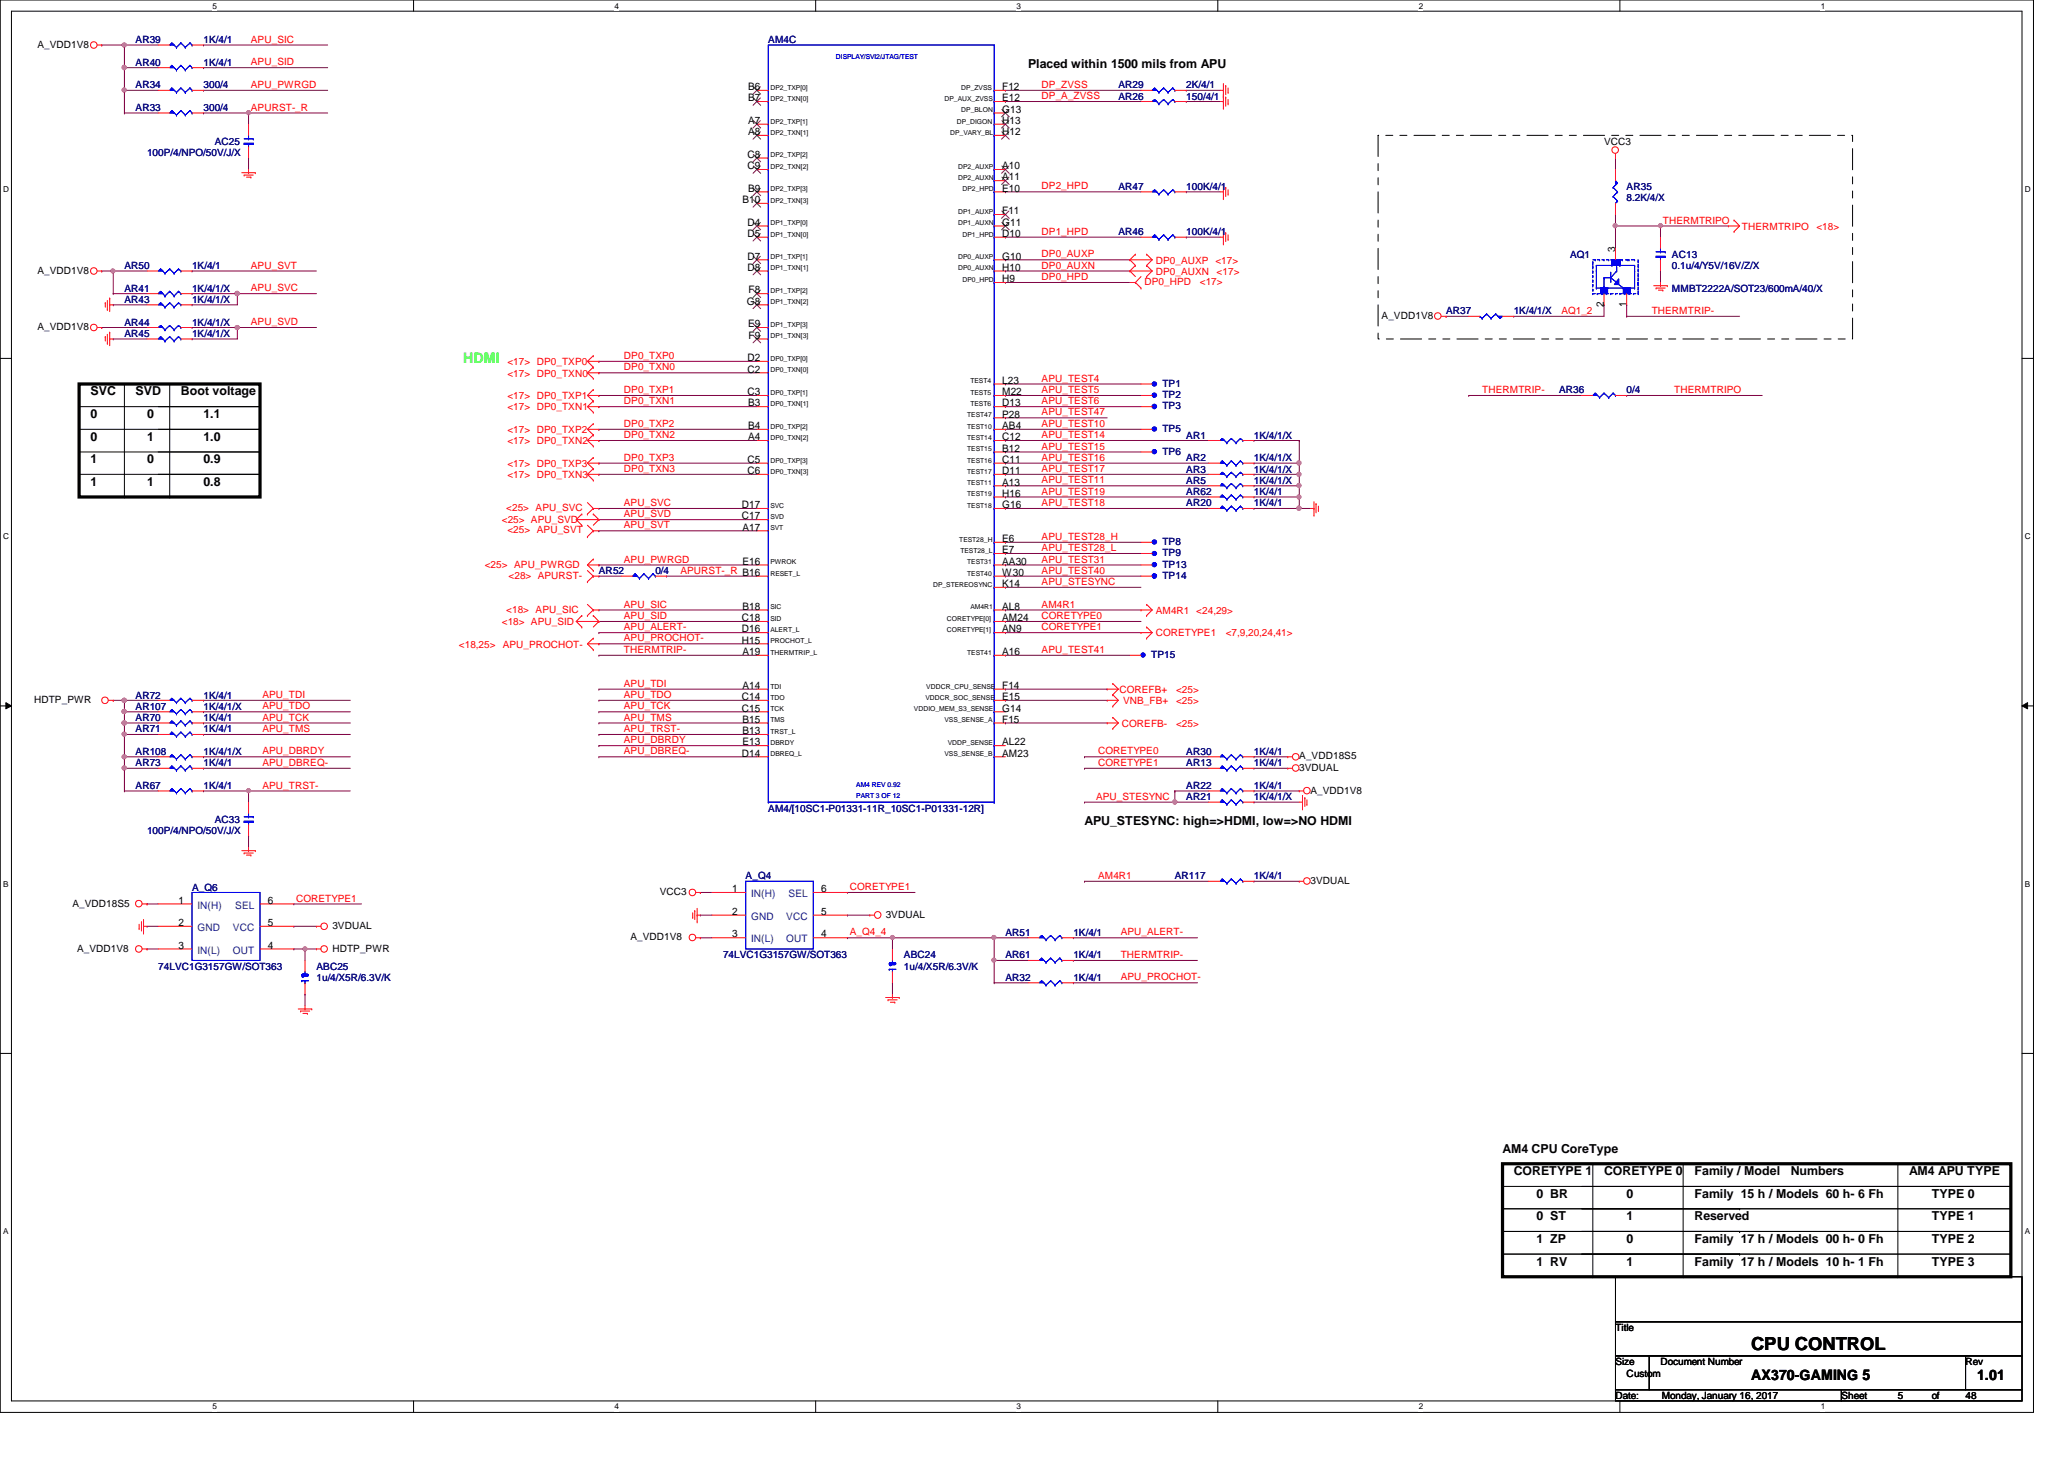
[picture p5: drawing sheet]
<svg xmlns="http://www.w3.org/2000/svg" width="297mm" height="210mm" viewBox="0 0 297 210" stroke-linecap="round" stroke-linejoin="round" font-family="sans-serif">
<defs><g id="words">
<text font-size="2.6" x="252" y="194.2">CPU CONTROL</text>
<text font-size="2.1" fill="#0f0" x="66.7" y="52.3">HDMI</text>
<g font-size="2.1">
<text x="252" y="198.6">AX370-GAMING 5</text>
<text x="284.5" y="198.6">1.01</text>
</g>
<g font-size="1.8">
<text x="148" y="9.8">Placed within 1500 mils from APU</text>
<text x="13" y="56.9">SVC</text>
<text x="19.5" y="56.9">SVD</text>
<text x="26" y="56.9">Boot voltage</text>
<text x="13" y="60.2">0</text>
<text x="13" y="63.4">0</text>
<text x="21.2" y="63.4">1</text>
<text x="21.2" y="60.2">0</text>
<text x="29.3" y="60.2">1.1</text>
<text x="29.3" y="63.4">1.0</text>
<text x="13" y="66.7">1</text>
<text x="13" y="69.9">1</text>
<text x="21.2" y="69.9">1</text>
<text x="21.2" y="66.7">0</text>
<text x="29.3" y="66.7">0.9</text>
<text x="29.3" y="69.9">0.8</text>
<text x="156.1" y="118.7">APU_STESYNC: high=&gt;HDMI, low=&gt;NO HDMI</text>
<text x="216.2" y="165.8">AM4 CPU CoreType</text>
<text x="217.8" y="169.1">CORETYPE 1</text>
<text x="221.1" y="172.3">0 BR</text>
<text x="230.8" y="169.1">CORETYPE 0</text>
<text x="234.1" y="172.3">0</text>
<text x="243.9" y="169.1">Family / Model</text>
<text x="243.9" y="172.3">Family 15 h / Models 60 h- 6 Fh</text>
<text x="257.7" y="169.1">Numbers</text>
<text x="274.7" y="169.1">AM4 APU TYPE</text>
<text x="278" y="172.3">TYPE 0</text>
<text x="221.1" y="175.6">0 ST</text>
<text x="221.1" y="178.8">1 ZP</text>
<text x="234.1" y="178.8">0</text>
<text x="234.1" y="175.6">1</text>
<text x="243.9" y="175.6">Reserved</text>
<text x="243.9" y="178.8">Family 17 h / Models 00 h- 0 Fh</text>
<text x="278" y="175.6">TYPE 1</text>
<text x="278" y="178.8">TYPE 2</text>
<text x="221.1" y="182.1">1 RV</text>
<text x="234.1" y="182.1">1</text>
<text x="243.9" y="182.1">Family 17 h / Models 10 h- 1 Fh</text>
<text x="278" y="182.1">TYPE 3</text>
</g>
<g font-size="1.5">
<text x="107.7" y="17.8">A7</text>
<text x="107.7" y="14.6">B7</text>
<text x="107.7" y="13">B6</text>
<text x="144.2" y="17.8">H13</text>
<text x="144.2" y="16.2">G13</text>
<text x="144.2" y="14.6">E12</text>
<text x="144.2" y="13">F12</text>
<text x="107.6" y="22.7">C8</text>
<text x="107.7" y="19.4">A8</text>
<text x="144.2" y="19.4">H12</text>
<text x="106.8" y="29.2">B10</text>
<text x="107.6" y="24.3">C9</text>
<text x="107.7" y="27.6">B9</text>
<text x="144.2" y="27.6">E10</text>
<text x="144.2" y="26">A11</text>
<text x="144.2" y="24.3">A10</text>
<text x="107.6" y="34.1">D5</text>
<text x="107.6" y="32.5">D4</text>
<text x="144.2" y="34.1">D10</text>
<text x="144.2" y="32.5">G11</text>
<text x="144.2" y="30.8">F11</text>
<text x="107.6" y="38.9">D8</text>
<text x="107.6" y="37.3">D7</text>
<text x="144.2" y="40.6">H9</text>
<text x="144.2" y="38.9">H10</text>
<text x="144.2" y="37.3">G10</text>
<text x="232.4" y="36.2" transform="rotate(-90 232.4 36.2)">3</text>
<text x="107.5" y="43.8">G8</text>
<text x="107.7" y="47.1">E9</text>
<text x="107.7" y="42.2">F8</text>
<text x="230.8" y="44.2" transform="rotate(-90 230.8 44.2)">2</text>
<text x="234.1" y="44.2" transform="rotate(-90 234.1 44.2)">1</text>
<text x="107.6" y="53.6">C2</text>
<text x="107.6" y="51.9">D2</text>
<text x="107.7" y="48.7">F9</text>
<text x="107.6" y="56.9">C3</text>
<text x="107.7" y="58.5">B3</text>
<text x="144.2" y="58.5">D13</text>
<text x="144.2" y="56.9">M22</text>
<text x="144.2" y="55.2">L23</text>
<text x="107.7" y="63.3">A4</text>
<text x="107.7" y="61.7">B4</text>
<text x="144.2" y="65">B12</text>
<text x="144.2" y="63.3">C12</text>
<text x="144.2" y="61.7">AB4</text>
<text x="144.2" y="60.1">P28</text>
<text x="107.6" y="68.2">C6</text>
<text x="107.6" y="66.6">C5</text>
<text x="144.2" y="71.5">H16</text>
<text x="144.2" y="69.8">A13</text>
<text x="144.2" y="68.2">D11</text>
<text x="144.2" y="66.6">C11</text>
<text x="106.8" y="74.7">C17</text>
<text x="106.8" y="73.1">D17</text>
<text x="106.8" y="76.3">A17</text>
<text x="144.2" y="78">E6</text>
<text x="144.2" y="73.1">G16</text>
<text x="106.8" y="81.2">E16</text>
<text x="144.2" y="82.8">W30</text>
<text x="144.2" y="81.2">AA30</text>
<text x="144.2" y="79.6">E7</text>
<text x="106.8" y="89.4">C18</text>
<text x="106.8" y="87.7">B18</text>
<text x="144.2" y="89.4">AM24</text>
<text x="144.2" y="87.7">AL8</text>
<text x="144.2" y="84.5">K14</text>
<text x="106.8" y="92.6">H15</text>
<text x="106.8" y="91">D16</text>
<text x="106.8" y="94.2">A19</text>
<text x="144.2" y="94.2">A16</text>
<text x="144.2" y="91">AN9</text>
<text x="106.8" y="100.7">C14</text>
<text x="106.8" y="99.1">A14</text>
<text x="144.2" y="100.7">E15</text>
<text x="144.2" y="99.1">F14</text>
<text x="106.8" y="102.4">C15</text>
<text x="106.8" y="107.2">E13</text>
<text x="106.8" y="105.6">B13</text>
<text x="106.8" y="104">B15</text>
<text x="144.2" y="107.2">AL22</text>
<text x="144.2" y="104">F15</text>
<text x="144.2" y="102.4">G14</text>
<text x="106.8" y="108.8">D14</text>
<text x="144.2" y="108.8">AM23</text>
<text x="25.7" y="130">1</text>
<text x="38.6" y="130">6</text>
<text x="105.4" y="128.4">1</text>
<text x="105.4" y="131.6">2</text>
<text x="118.2" y="131.6">5</text>
<text x="118.2" y="128.4">6</text>
<text x="25.7" y="133.2">2</text>
<text x="25.7" y="136.5">3</text>
<text x="38.6" y="133.2">5</text>
<text x="38.6" y="136.5">4</text>
<text x="105.4" y="134.9">3</text>
<text x="118.2" y="134.9">4</text>
</g>
<g font-size="1.5" fill="#004080">
<text x="28.4" y="130.7">IN(H)</text>
<text x="33.9" y="130.7">SEL</text>
<text x="108.1" y="129.1">IN(H)</text>
<text x="113.5" y="129.1">SEL</text>
<text x="28.4" y="133.9">GND</text>
<text x="28.4" y="137.2">IN(L)</text>
<text x="33.5" y="133.9">VCC</text>
<text x="33.5" y="137.2">OUT</text>
<text x="108.1" y="132.3">GND</text>
<text x="108.1" y="135.6">IN(L)</text>
<text x="113.2" y="132.3">VCC</text>
<text x="113.2" y="135.6">OUT</text>
</g>
<g font-size="1.4">
<text x="5.4" y="6.9">A_VDD1V8</text>
<text x="230.8" y="20.8">VCC3</text>
<text x="5.4" y="39.4">A_VDD1V8</text>
<text x="5.4" y="47.5">A_VDD1V8</text>
<text x="198.8" y="45.9">A_VDD1V8</text>
<text x="4.9" y="101.1">HDTP_PWR</text>
<text x="187" y="109.3">A_VDD18S5</text>
<text x="187" y="110.9">3VDUAL</text>
<text x="188.6" y="114.2">A_VDD1V8</text>
<text x="10.4" y="130.4">A_VDD18S5</text>
<text x="95" y="128.8">VCC3</text>
<text x="188.6" y="127.2">3VDUAL</text>
<text x="11.1" y="136.9">A_VDD1V8</text>
<text x="47.8" y="133.6">3VDUAL</text>
<text x="47.8" y="136.9">HDTP_PWR</text>
<text x="90.7" y="135.3">A_VDD1V8</text>
<text x="127.5" y="132">3VDUAL</text>
<text x="232.5" y="191.5">Title</text>
<text x="232.5" y="196.4">Size</text>
<text x="239" y="196.4">Document Number</text>
<text x="282.9" y="196.4">Rev</text>
<text x="232.5" y="201.3">Date:</text>
<text x="234.1" y="198">Custom</text>
<text x="239.1" y="201.3">Monday, January 16, 2017</text>
<text x="265" y="201.3">Sheet</text>
<text x="273.1" y="201.3">5</text>
<text x="278" y="201.3">of</text>
<text x="282.9" y="201.3">48</text>
</g>
<g font-size="1.4" fill="#000080">
<text x="19.5" y="9.5">AR40</text>
<text x="19.5" y="6.2">AR39</text>
<text x="29.3" y="9.5">1K/4/1</text>
<text x="29.3" y="6.2">1K/4/1</text>
<text x="110.6" y="6.2">AM4C</text>
<text x="19.5" y="16">AR33</text>
<text x="19.5" y="12.7">AR34</text>
<text x="29.3" y="16">300/4</text>
<text x="29.3" y="12.7">300/4</text>
<text x="160.9" y="12.7">AR29</text>
<text x="160.9" y="14.4">AR26</text>
<text x="170.7" y="12.7">2K/4/1</text>
<text x="170.7" y="14.4">150/4/1</text>
<text x="21.2" y="22.5">100P/4/NPO/50V/J/X</text>
<text x="30.9" y="20.8">AC25</text>
<text x="160.9" y="27.3">AR47</text>
<text x="170.7" y="27.3">100K/4/1</text>
<text x="234.1" y="27.3">AR35</text>
<text x="234.1" y="29">8.2K/4/X</text>
<text x="160.9" y="33.9">AR46</text>
<text x="170.7" y="33.9">100K/4/1</text>
<text x="17.9" y="42">AR41</text>
<text x="17.9" y="38.7">AR50</text>
<text x="27.6" y="42">1K/4/1/X</text>
<text x="27.6" y="38.7">1K/4/1</text>
<text x="226" y="37.1">AQ1</text>
<text x="240.6" y="38.7">0.1u/4/Y5V/16V/Z/X</text>
<text x="240.6" y="37.1">AC13</text>
<text x="240.6" y="42">MMBT2222A/SOT23/600mA/40/X</text>
<text x="17.9" y="46.9">AR44</text>
<text x="17.9" y="43.6">AR43</text>
<text x="27.6" y="46.9">1K/4/1/X</text>
<text x="27.6" y="43.6">1K/4/1/X</text>
<text x="208.1" y="45.2">AR37</text>
<text x="217.8" y="45.2">1K/4/1/X</text>
<text x="17.9" y="48.5">AR45</text>
<text x="27.6" y="48.5">1K/4/1/X</text>
<text x="167.3" y="58.9">TP3</text>
<text x="167.3" y="55.6">TP1</text>
<text x="167.3" y="57.3">TP2</text>
<text x="224.4" y="56.6">AR36</text>
<text x="234.1" y="56.6">0/4</text>
<text x="167.3" y="62.1">TP5</text>
<text x="167.3" y="65.4">TP6</text>
<text x="170.7" y="63.1">AR1</text>
<text x="180.5" y="63.1">1K/4/1/X</text>
<text x="170.7" y="71.2">AR62</text>
<text x="170.7" y="69.6">AR5</text>
<text x="170.7" y="68">AR3</text>
<text x="170.7" y="66.4">AR2</text>
<text x="180.5" y="71.2">1K/4/1</text>
<text x="180.5" y="69.6">1K/4/1/X</text>
<text x="180.5" y="68">1K/4/1/X</text>
<text x="180.5" y="66.4">1K/4/1/X</text>
<text x="170.7" y="72.9">AR20</text>
<text x="180.5" y="72.9">1K/4/1</text>
<text x="86.2" y="82.6">AR52</text>
<text x="94.3" y="82.6">0/4</text>
<text x="167.3" y="80">TP9</text>
<text x="167.3" y="78.4">TP8</text>
<text x="167.3" y="81.7">TP13</text>
<text x="167.3" y="83.3">TP14</text>
<text x="165.7" y="94.7">TP15</text>
<text x="19.5" y="100.5">AR72</text>
<text x="29.3" y="100.5">1K/4/1</text>
<text x="19.5" y="102.1">AR107</text>
<text x="19.5" y="105.4">AR71</text>
<text x="19.5" y="103.8">AR70</text>
<text x="29.3" y="105.4">1K/4/1</text>
<text x="29.3" y="103.8">1K/4/1</text>
<text x="29.3" y="102.1">1K/4/1/X</text>
<text x="19.5" y="108.6">AR108</text>
<text x="19.5" y="113.5">AR67</text>
<text x="19.5" y="110.2">AR73</text>
<text x="29.3" y="113.5">1K/4/1</text>
<text x="29.3" y="110.2">1K/4/1</text>
<text x="29.3" y="108.6">1K/4/1/X</text>
<text x="170.7" y="110.2">AR13</text>
<text x="170.7" y="113.5">AR22</text>
<text x="170.7" y="108.6">AR30</text>
<text x="180.5" y="110.2">1K/4/1</text>
<text x="180.5" y="113.5">1K/4/1</text>
<text x="180.5" y="108.6">1K/4/1</text>
<text x="30.9" y="118.4">AC33</text>
<text x="110.6" y="116.8">AM4/[10SC1-P01331-11R_10SC1-P01331-12R]</text>
<text x="170.7" y="115.1">AR21</text>
<text x="180.5" y="115.1">1K/4/1/X</text>
<text x="21.2" y="120">100P/4/NPO/50V/J/X</text>
<text x="27.6" y="128.1">A_Q6</text>
<text x="107.3" y="126.5">A_Q4</text>
<text x="169.1" y="126.5">AR117</text>
<text x="180.5" y="126.5">1K/4/1</text>
<text x="104.1" y="137.9">74LVC1G3157GW/SOT363</text>
<text x="130.1" y="137.9">ABC24</text>
<text x="144.7" y="137.9">AR61</text>
<text x="144.7" y="134.6">AR51</text>
<text x="154.5" y="137.9">1K/4/1</text>
<text x="154.5" y="134.6">1K/4/1</text>
<text x="22.8" y="139.5">74LVC1G3157GW/SOT363</text>
<text x="45.5" y="139.5">ABC25</text>
<text x="45.5" y="141.1">1u/4/X5R/6.3V/K</text>
<text x="130.1" y="139.5">1u/4/X5R/6.3V/K</text>
<text x="144.7" y="141.1">AR32</text>
<text x="154.5" y="141.1">1K/4/1</text>
</g>
<g font-size="1.4" fill="#f00">
<text x="36.1" y="6.1">APU_SIC</text>
<text x="36.1" y="9.4">APU_SID</text>
<text x="36.1" y="15.9">APURST-_R</text>
<text x="36.1" y="12.7">APU_PWRGD</text>
<text x="149.9" y="14.3">DP_A_ZVSS</text>
<text x="149.9" y="12.7">DP_ZVSS</text>
<text x="149.9" y="27.3">DP2_HPD</text>
<text x="149.9" y="33.8">DP1_HPD</text>
<text x="239.3" y="32.2">THERMTRIPO</text>
<text x="250.7" y="33">THERMTRIPO</text>
<text x="261.4" y="33">&lt;18&gt;</text>
<text x="36.1" y="38.7">APU_SVT</text>
<text x="36.1" y="41.9">APU_SVC</text>
<text x="149.9" y="37">DP0_AUXP</text>
<text x="149.9" y="38.7">DP0_AUXN</text>
<text x="149.9" y="40.3">DP0_HPD</text>
<text x="164.7" y="41">DP0_HPD</text>
<text x="166.3" y="37.9">DP0_AUXP &lt;17&gt;</text>
<text x="166.3" y="39.5">DP0_AUXN</text>
<text x="172.7" y="41">&lt;17&gt;</text>
<text x="175.1" y="39.5">&lt;17&gt;</text>
<text x="36.1" y="46.8">APU_SVD</text>
<text x="224.7" y="45.2">AQ1_2</text>
<text x="237.7" y="45.2">THERMTRIP-</text>
<text x="73" y="52.5">&lt;17&gt; DP0_TXP0</text>
<text x="89.8" y="53.3">DP0_TXN0</text>
<text x="89.8" y="51.6">DP0_TXP0</text>
<text x="73" y="54.2">&lt;17&gt; DP0_TXN0</text>
<text x="73" y="59.1">&lt;17&gt; DP0_TXN1</text>
<text x="73" y="57.4">&lt;17&gt; DP0_TXP1</text>
<text x="89.8" y="56.6">DP0_TXP1</text>
<text x="89.8" y="58.2">DP0_TXN1</text>
<text x="149.9" y="58.2">APU_TEST6</text>
<text x="149.9" y="59.8">APU_TEST47</text>
<text x="149.9" y="54.9">APU_TEST4</text>
<text x="149.9" y="56.6">APU_TEST5</text>
<text x="213.3" y="56.6">THERMTRIP-</text>
<text x="241" y="56.6">THERMTRIPO</text>
<text x="73" y="63.9">&lt;17&gt; DP0_TXN2</text>
<text x="73" y="62.3">&lt;17&gt; DP0_TXP2</text>
<text x="89.8" y="63">DP0_TXN2</text>
<text x="89.8" y="61.4">DP0_TXP2</text>
<text x="149.9" y="61.4">APU_TEST10</text>
<text x="149.9" y="63">APU_TEST14</text>
<text x="149.9" y="64.7">APU_TEST15</text>
<text x="73" y="68.8">&lt;17&gt; DP0_TXN3</text>
<text x="73" y="67.2">&lt;17&gt; DP0_TXP3</text>
<text x="89.8" y="66.3">DP0_TXP3</text>
<text x="89.8" y="67.9">DP0_TXN3</text>
<text x="149.9" y="66.3">APU_TEST16</text>
<text x="149.9" y="67.9">APU_TEST17</text>
<text x="149.9" y="69.6">APU_TEST11</text>
<text x="149.9" y="71.2">APU_TEST19</text>
<text x="72.2" y="75.3">&lt;25&gt; APU_SVD</text>
<text x="72.9" y="73.5">&lt;25&gt; APU_SVC</text>
<text x="73" y="76.8">&lt;25&gt; APU_SVT</text>
<text x="89.8" y="76">APU_SVT</text>
<text x="89.8" y="74.4">APU_SVD</text>
<text x="89.8" y="72.8">APU_SVC</text>
<text x="149.9" y="72.8">APU_TEST18</text>
<text x="149.9" y="77.7">APU_TEST28_H</text>
<text x="69.8" y="81.8">&lt;25&gt; APU_PWRGD</text>
<text x="73.2" y="83.3">&lt;28&gt; APURST-</text>
<text x="89.8" y="80.9">APU_PWRGD</text>
<text x="97.9" y="82.5">APURST-_R B16</text>
<text x="149.9" y="79.3">APU_TEST28_L</text>
<text x="149.9" y="80.9">APU_TEST31</text>
<text x="149.9" y="82.5">APU_TEST40</text>
<text x="72.2" y="89.9">&lt;18&gt; APU_SID</text>
<text x="72.9" y="88.1">&lt;18&gt; APU_SIC</text>
<text x="89.8" y="89.1">APU_SID</text>
<text x="89.8" y="87.4">APU_SIC</text>
<text x="149.9" y="87.4">AM4R1</text>
<text x="149.9" y="89.1">CORETYPE0</text>
<text x="149.9" y="84.2">APU_STESYNC</text>
<text x="166.3" y="88.3">AM4R1 &lt;24,29&gt;</text>
<text x="66" y="93.2">&lt;18,25&gt;</text>
<text x="72.3" y="93.2">APU_PROCHOT-</text>
<text x="89.8" y="93.9">THERMTRIP-</text>
<text x="89.8" y="90.7">APU_ALERT-</text>
<text x="89.8" y="92.3">APU_PROCHOT-</text>
<text x="149.9" y="90.7">CORETYPE1</text>
<text x="149.9" y="93.9">APU_TEST41</text>
<text x="166.3" y="91.6">CORETYPE1</text>
<text x="176.4" y="91.6">&lt;7,9,20,24,41&gt;</text>
<text x="37.8" y="100.4">APU_TDI</text>
<text x="89.8" y="98.8">APU_TDI</text>
<text x="89.8" y="100.4">APU_TDO</text>
<text x="161.1" y="99.7">COREFB+</text>
<text x="161.6" y="101.3">VNB_FB+</text>
<text x="169.2" y="99.7">&lt;25&gt;</text>
<text x="169.2" y="101.3">&lt;25&gt;</text>
<text x="37.8" y="103.7">APU_TCK</text>
<text x="37.8" y="105.3">APU_TMS</text>
<text x="37.8" y="102.1">APU_TDO</text>
<text x="89.8" y="106.9">APU_DBRDY</text>
<text x="89.8" y="105.3">APU_TRST-</text>
<text x="89.8" y="103.7">APU_TMS</text>
<text x="89.8" y="102.1">APU_TCK</text>
<text x="161.5" y="104.6">COREFB-</text>
<text x="169.2" y="104.6">&lt;25&gt;</text>
<text x="37.8" y="110.2">APU_DBREQ-</text>
<text x="37.8" y="108.5">APU_DBRDY</text>
<text x="37.8" y="113.5">APU_TRST-</text>
<text x="89.8" y="108.5">APU_DBREQ-</text>
<text x="158" y="108.5">CORETYPE0</text>
<text x="158" y="110.2">CORETYPE1</text>
<text x="157.7" y="115.1">APU_STESYNC</text>
<text x="42.6" y="129.7">CORETYPE1</text>
<text x="122.3" y="128.1">CORETYPE1</text>
<text x="158" y="126.4">AM4R1</text>
<text x="122.3" y="134.6">A_Q4_4</text>
<text x="161.3" y="137.8">THERMTRIP-</text>
<text x="161.3" y="134.6">APU_ALERT-</text>
<text x="161.3" y="141.1">APU_PROCHOT-</text>
</g>
<g font-size="1.2">
<text x="30.6" y="1.2">5</text>
<text x="88.4" y="1.2">4</text>
<text x="146.3" y="1.2">3</text>
<text x="204.2" y="1.2">2</text>
<text x="262" y="1.2">1</text>
<text x=".5" y="27.6">D</text>
<text x="291.4" y="27.6">D</text>
<text x=".5" y="77.6">C</text>
<text x="291.4" y="77.6">C</text>
<text x=".5" y="127.6">B</text>
<text x="291.4" y="127.6">B</text>
<text x=".5" y="177.6">A</text>
<text x="291.4" y="177.6">A</text>
<text x="30.6" y="202.8">5</text>
<text x="88.4" y="202.8">4</text>
<text x="146.3" y="202.8">3</text>
<text x="204.2" y="202.8">2</text>
<text x="262" y="202.8">1</text>
</g>
<g font-size="1" fill="#00f">
<text x="120.3" y="8.5">DISPLAY/SVI2/JTAG/TEST</text>
<text x="123.2" y="113.2">AM4 REV 0.92</text>
<text x="123.2" y="114.8">PART 3 OF 12</text>
</g>
<g font-size="1">
<text x="110.9" y="17.8">DP2_TXP[1]</text>
<text x="110.9" y="14.5">DP2_TXN[0]</text>
<text x="110.9" y="12.9">DP2_TXP[0]</text>
<text x="135.9" y="14.5">DP_AUX_ZVSS</text>
<text x="137.7" y="17.8">DP_DIGON</text>
<text x="138.3" y="16.2">DP_BLON</text>
<text x="138.3" y="12.9">DP_ZVSS</text>
<text x="110.9" y="22.6">DP2_TXP[2]</text>
<text x="110.9" y="19.4">DP2_TXN[1]</text>
<text x="136.7" y="19.4">DP_VARY_BL</text>
<text x="110.9" y="29.2">DP2_TXN[3]</text>
<text x="110.9" y="27.5">DP2_TXP[3]</text>
<text x="110.9" y="24.3">DP2_TXN[2]</text>
<text x="137.9" y="25.9">DP2_AUXN</text>
<text x="137.9" y="24.3">DP2_AUXP</text>
<text x="138.5" y="27.5">DP2_HPD</text>
<text x="110.9" y="34">DP1_TXN[0]</text>
<text x="110.9" y="32.4">DP1_TXP[0]</text>
<text x="137.9" y="32.4">DP1_AUXN</text>
<text x="137.9" y="30.8">DP1_AUXP</text>
<text x="138.5" y="34">DP1_HPD</text>
<text x="110.9" y="38.9">DP1_TXN[1]</text>
<text x="110.9" y="37.3">DP1_TXP[1]</text>
<text x="137.9" y="38.9">DP0_AUXN</text>
<text x="137.9" y="37.3">DP0_AUXP</text>
<text x="138.5" y="40.6">DP0_HPD</text>
<text x="110.9" y="47">DP1_TXP[3]</text>
<text x="110.9" y="43.8">DP1_TXN[2]</text>
<text x="110.9" y="42.2">DP1_TXP[2]</text>
<text x="110.9" y="53.6">DP0_TXN[0]</text>
<text x="110.9" y="51.9">DP0_TXP[0]</text>
<text x="110.9" y="48.7">DP1_TXN[3]</text>
<text x="110.9" y="58.4">DP0_TXN[1]</text>
<text x="110.9" y="56.8">DP0_TXP[1]</text>
<text x="139.7" y="58.4">TEST6</text>
<text x="139.7" y="56.8">TEST5</text>
<text x="139.7" y="55.2">TEST4</text>
<text x="110.9" y="63.3">DP0_TXN[2]</text>
<text x="110.9" y="61.7">DP0_TXP[2]</text>
<text x="139.2" y="64.9">TEST15</text>
<text x="139.2" y="63.3">TEST14</text>
<text x="139.2" y="61.7">TEST10</text>
<text x="139.2" y="60">TEST47</text>
<text x="110.9" y="68.2">DP0_TXN[3]</text>
<text x="110.9" y="66.5">DP0_TXP[3]</text>
<text x="139.2" y="71.4">TEST19</text>
<text x="139.2" y="69.8">TEST11</text>
<text x="139.2" y="68.2">TEST17</text>
<text x="139.2" y="66.5">TEST16</text>
<text x="110.9" y="76.3">SVT</text>
<text x="110.9" y="74.7">SVD</text>
<text x="110.9" y="73.1">SVC</text>
<text x="138" y="77.9">TEST28_H</text>
<text x="139.2" y="73.1">TEST18</text>
<text x="110.9" y="82.8">RESET_L</text>
<text x="110.9" y="81.2">PWROK</text>
<text x="138.2" y="79.5">TEST28_L</text>
<text x="139.2" y="82.8">TEST40</text>
<text x="139.2" y="81.2">TEST31</text>
<text x="110.9" y="89.3">SID</text>
<text x="110.9" y="87.7">SIC</text>
<text x="134.3" y="84.4">DP_STEREOSYNC</text>
<text x="136.3" y="89.3">CORETYPE[0]</text>
<text x="139.7" y="87.7">AM4R1</text>
<text x="110.9" y="94.2">THERMTRIP_L</text>
<text x="110.9" y="92.5">PROCHOT_L</text>
<text x="110.9" y="90.9">ALERT_L</text>
<text x="136.3" y="90.9">CORETYPE[1]</text>
<text x="139.2" y="94.2">TEST41</text>
<text x="110.9" y="100.7">TDO</text>
<text x="110.9" y="99.1">TDI</text>
<text x="133.2" y="100.7">VDDCR_SOC_SENSE</text>
<text x="133.3" y="99.1">VDDCR_CPU_SENSE</text>
<text x="110.9" y="107.2">DBRDY</text>
<text x="110.9" y="105.6">TRST_L</text>
<text x="110.9" y="103.9">TMS</text>
<text x="110.9" y="102.3">TCK</text>
<text x="131.5" y="102.3">VDDIO_MEM_S3_SENSE</text>
<text x="135.9" y="103.9">VSS_SENSE_A</text>
<text x="136.4" y="107.2">VDDP_SENSE</text>
<text x="110.9" y="108.8">DBREQ_L</text>
<text x="135.9" y="108.8">VSS_SENSE_B</text>
</g>
</g></defs>
<path d="M0 0h292.6v203.2h-292.6zM1.6 1.6h289.4v199.9h-289.4z" fill="none" stroke="#000" stroke-width=".14"/>
<g fill="#fff">
<path d="M30.6 .2h.6v1.3h-.6z"/>
<path d="M30.6 201.7h.6v1.3h-.6z"/>
</g>
<path d="M59.5 0v1.6M59.5 201.5v1.7" fill="none" stroke="#000" stroke-width=".14"/>
<g fill="#fff">
<path d="M88.4 .2h.6v1.3h-.6z"/>
<path d="M88.4 201.7h.6v1.3h-.6z"/>
</g>
<path d="M117.4 0v1.6M117.4 201.5v1.7" fill="none" stroke="#000" stroke-width=".14"/>
<g fill="#fff">
<path d="M146.3 .2h.6v1.3h-.6z"/>
<path d="M146.3 201.7h.6v1.3h-.6z"/>
</g>
<path d="M175.3 0v1.6M175.3 201.5v1.7" fill="none" stroke="#000" stroke-width=".14"/>
<g fill="#fff">
<path d="M204.2 .2h.6v1.3h-.6z"/>
<path d="M204.2 201.7h.6v1.3h-.6z"/>
</g>
<path d="M233.1 0v1.6M233.1 201.5v1.7" fill="none" stroke="#000" stroke-width=".14"/>
<g fill="#fff">
<path d="M262 .2h.6v1.3h-.6z"/>
<path d="M262 201.7h.6v1.3h-.6z"/>
<path d="M.5 26.6h.8v1.3h-.8z"/>
<path d="M291.4 26.6h.8v1.3h-.8z"/>
<path d="M.5 76.5h.8v1.4h-.8z"/>
<path d="M291.4 76.5h.8v1.4h-.8z"/>
</g>
<path d="M0 51.6h1.6M291 51.6h1.6" fill="none" stroke="#000" stroke-width=".14"/>
<g fill="#fff">
<path d="M.5 126.5h.7v1.3h-.7z"/>
<path d="M291.4 126.5h.7v1.3h-.7z"/>
</g>
<path d="M0 101.6h1.6M.8 101.1l.8 .5-.8 .4zM291 101.6l.8-.5v.9zM291 101.6h1.6" fill="none" stroke="#000" stroke-width=".14"/>
<path d="M.8 101.1l.8 .5-.8 .4zM291 101.6l.8-.5v.9z" fill="#000"/>
<g fill="#fff">
<path d="M.5 176.5h.7v1.3h-.7z"/>
<path d="M291.4 176.5h.7v1.3h-.7z"/>
</g>
<path d="M0 151.6h1.6M291 151.6h1.6" fill="none" stroke="#000" stroke-width=".14"/>
<path d="M86.2 76.4h.1M86.2 76.4h22.7M144.7 61.8h.1M144.7 61.8h19.5M187 71.5h.1M187 71.5v1.7M156.1 115.4h.1M169.1 113.8h.1M169.1 113.8v1.6h-13M169.1 113.8h4.8" fill="none" stroke="#800040" stroke-width=".14"/>
<circle cx="186.9" cy="73.1" r=".3" fill="#f0f"/>
<circle cx="186.9" cy="73.1" r=".3" fill="none" stroke="#f0f" stroke-width=".14"/>
<path d="M144.7 37.4h.1M144.7 39h.1M144.7 37.4h17.9M144.7 39h17.9M144.7 40.6h.1M144.7 40.6h17.9M180.5 63.4h.1M180.5 66.6h.1M180.5 63.4h6.5M180.5 66.6h6.5M187 73.2h.1M187 73.2h1.6" fill="none" stroke="#800040" stroke-width=".14"/>
<circle cx="186.9" cy="73.1" r=".3" fill="#f0f"/>
<circle cx="186.9" cy="73.1" r=".3" fill="none" stroke="#f0f" stroke-width=".14"/>
<path d="M180.5 68.2h.1M180.5 68.2h6.5" fill="none" stroke="#800040" stroke-width=".14"/>
<circle cx="186.9" cy="68.2" r=".3" fill="#f0f"/>
<circle cx="186.9" cy="68.2" r=".3" fill="none" stroke="#f0f" stroke-width=".14"/>
<g fill="none" stroke="#800040" stroke-width=".14">
<path d="M17.9 6.5h.1M17.9 6.5h4.9M86.2 53.6h.1M86.2 56.9h.1M86.2 58.5h.1M86.2 52h.1M86.2 53.6h22.7M86.2 56.9h22.7M86.2 58.5h22.7M86.2 52h22.7M86.2 63.4h.1M86.2 66.6h.1"/>
<path d="M86.2 68.2h.1M86.2 61.8h.1M86.2 74.8h.1M86.2 73.2h.1M86.2 63.4h22.7M86.2 66.6h22.7M86.2 68.2h22.7M86.2 61.8h22.7M86.2 74.8h22.7M86.2 73.2h22.7M86.2 94.3h.1M86.2 81.3h.1"/>
<path d="M86.2 89.4h.1M86.2 91h.1M86.2 87.8h.1M86.2 92.6h.1M86.2 94.3h22.7M86.2 81.3h22.7M86.2 89.4h22.7M86.2 91h22.7M86.2 87.8h22.7M86.2 92.6h22.7"/>
</g>
<circle cx="17.9" cy="6.5" r=".31" fill="#f0f"/>
<circle cx="17.9" cy="6.5" r=".31" fill="none" stroke="#f0f" stroke-width=".14"/>
<path d="M17.9 9.7h.1M17.9 9.7h4.9" fill="none" stroke="#800040" stroke-width=".14"/>
<circle cx="17.9" cy="9.7" r=".32" fill="#f0f"/>
<circle cx="17.9" cy="9.7" r=".32" fill="none" stroke="#f0f" stroke-width=".14"/>
<g fill="none" stroke="#800040" stroke-width=".14">
<path d="M29.3 6.5h.1M29.3 9.7h.1M29.3 6.5h17.9M29.3 9.7h17.9M144.7 87.8h.1M144.7 87.8h19.5M156.1 108.9h.1M156.1 108.9h17.8M169.1 115.4h.1M169.1 115.4h4.8M180.5 113.8h.1M180.5 108.9h.1"/>
<path d="M180.5 113.8h6.5M180.5 108.9h4.8"/>
</g>
<circle cx="169.1" cy="115.4" r=".31" fill="#f0f"/>
<circle cx="169.1" cy="115.4" r=".31" fill="none" stroke="#f0f" stroke-width=".14"/>
<g fill="none" stroke="#800040" stroke-width=".14">
<path d="M14.6 6.5h.1M14.6 6.5h3.3M17.9 6.5h.1M17.9 6.5v3.2M144.7 14.6h.1M144.7 13h.1M144.7 14.6h19.5M144.7 13h19.5M170.7 14.6h.1M170.7 13h.1M170.7 14.6h4.9M170.7 13h4.9"/>
<path d="M144.7 58.5h.1M144.7 55.2h.1M144.7 56.9h.1M144.7 58.5h19.5M144.7 55.2h19.5M144.7 56.9h19.5M144.7 66.6h.1M144.7 63.4h.1M144.7 68.2h.1M144.7 60.1h.1M144.7 65h.1M144.7 69.9h.1"/>
<path d="M144.7 73.2h.1M144.7 71.5h.1M144.7 78h.1M144.7 79.6h.1M144.7 66.6h29.2M144.7 63.4h29.2M144.7 68.2h29.2M144.7 60.1h14.6M144.7 65h19.5M144.7 69.9h29.2M144.7 73.2h29.2M144.7 71.5h29.2"/>
<path d="M144.7 78h19.5M144.7 79.6h19.5M180.5 69.9h.1M180.5 69.9h6.5M187 63.4h.1M187 63.4v3.2M86.2 99.1h.1M86.2 99.1h22.7M144.7 89.4h.1M144.7 91h.1M144.7 99.1h.1M144.7 81.3h.1"/>
<path d="M144.7 82.9h.1M144.7 94.3h.1M144.7 84.5h.1M144.7 89.4h19.5M144.7 91h19.5M144.7 99.1h14.6M144.7 81.3h19.5M144.7 82.9h19.5M144.7 94.3h17.9M144.7 84.5h19.5M86.2 107.3h.1M86.2 108.9h.1"/>
<path d="M86.2 105.7h.1M86.2 104h.1M86.2 102.4h.1M86.2 100.8h.1M86.2 100.8h22.7M86.2 107.3h22.7M86.2 108.9h22.7M86.2 105.7h22.7M86.2 104h22.7M86.2 102.4h22.7M144.7 100.8h.1M144.7 104h.1"/>
<path d="M144.7 100.8h14.6M144.7 104h14.6M156.1 110.5h.1M156.1 110.5h17.8M180.5 115.4h.1M180.5 110.5h.1M180.5 115.4h6.5M180.5 110.5h4.8"/>
</g>
<circle cx="186.9" cy="69.8" r=".3" fill="#f0f"/>
<circle cx="186.9" cy="69.8" r=".3" fill="none" stroke="#f0f" stroke-width=".14"/>
<path d="M187 66.6h.1M187 66.6v1.6" fill="none" stroke="#800040" stroke-width=".14"/>
<circle cx="186.9" cy="66.6" r=".31" fill="#f0f"/>
<circle cx="186.9" cy="66.6" r=".31" fill="none" stroke="#f0f" stroke-width=".14"/>
<path d="M29.3 16.3h.1M29.3 16.3h6.5" fill="none" stroke="#800040" stroke-width=".14"/>
<circle cx="35.8" cy="16.2" r=".3" fill="#f0f"/>
<circle cx="35.8" cy="16.2" r=".3" fill="none" stroke="#f0f" stroke-width=".14"/>
<g fill="none" stroke="#800040" stroke-width=".14">
<path d="M17.9 16.3h.1M17.9 16.3h4.9M35.8 16.3h.1M35.8 16.3v1.6M35.8 16.3h11.4M35.8 22.7h.1M35.8 22.7v1.7M16.3 100.8h.1M16.3 100.8h1.6M17.9 104h.1M17.9 104h4.9M29.3 104h.1"/>
<path d="M29.3 105.7h.1M29.3 100.8h.1M29.3 110.5h.1M29.3 104h21.1M29.3 105.7h21.1M29.3 100.8h21.1M29.3 110.5h21.1"/>
</g>
<circle cx="17.9" cy="100.7" r=".31" fill="#f0f"/>
<circle cx="17.9" cy="100.7" r=".31" fill="none" stroke="#f0f" stroke-width=".14"/>
<path d="M17.9 105.7h.1M17.9 108.9h.1M17.9 105.7h4.9M17.9 108.9v1.6" fill="none" stroke="#800040" stroke-width=".14"/>
<circle cx="17.9" cy="108.9" r=".31" fill="#f0f"/>
<circle cx="17.9" cy="108.9" r=".31" fill="none" stroke="#f0f" stroke-width=".14"/>
<path d="M17.9 100.8h.1M17.9 110.5h.1M17.9 100.8h4.9M17.9 110.5h4.9" fill="none" stroke="#800040" stroke-width=".14"/>
<circle cx="17.9" cy="110.5" r=".31" fill="#f0f"/>
<circle cx="17.9" cy="110.5" r=".31" fill="none" stroke="#f0f" stroke-width=".14"/>
<path d="M17.9 102.4h.1M17.9 108.9h.1M17.9 105.7h.1M17.9 102.4h4.9M17.9 108.9h4.9M17.9 105.7v3.2M29.3 102.4h.1M29.3 108.9h.1M29.3 102.4h21.1M29.3 108.9h21.1" fill="none" stroke="#800040" stroke-width=".14"/>
<circle cx="17.9" cy="105.6" r=".31" fill="#f0f"/>
<circle cx="17.9" cy="105.6" r=".31" fill="none" stroke="#f0f" stroke-width=".14"/>
<path d="M17.9 100.8h.1M17.9 100.8v1.6" fill="none" stroke="#800040" stroke-width=".14"/>
<circle cx="17.9" cy="102.4" r=".31" fill="#f0f"/>
<circle cx="17.9" cy="102.4" r=".31" fill="none" stroke="#f0f" stroke-width=".14"/>
<circle cx="17.9" cy="100.7" r=".31" fill="#f0f"/>
<circle cx="17.9" cy="100.7" r=".31" fill="none" stroke="#f0f" stroke-width=".14"/>
<path d="M17.9 102.4h.1M17.9 102.4v1.6" fill="none" stroke="#800040" stroke-width=".14"/>
<circle cx="17.9" cy="104" r=".31" fill="#f0f"/>
<circle cx="17.9" cy="104" r=".31" fill="none" stroke="#f0f" stroke-width=".14"/>
<circle cx="17.9" cy="102.4" r=".31" fill="#f0f"/>
<circle cx="17.9" cy="102.4" r=".31" fill="none" stroke="#f0f" stroke-width=".14"/>
<path d="M17.9 104h.1M17.9 104v1.7" fill="none" stroke="#800040" stroke-width=".14"/>
<circle cx="17.9" cy="104" r=".31" fill="#f0f"/>
<circle cx="17.9" cy="104" r=".31" fill="none" stroke="#f0f" stroke-width=".14"/>
<path d="M180.5 73.2h.1M180.5 71.5h.1M180.5 73.2h6.5M180.5 71.5h6.5" fill="none" stroke="#800040" stroke-width=".14"/>
<circle cx="186.9" cy="71.5" r=".3" fill="#f0f"/>
<circle cx="186.9" cy="71.5" r=".3" fill="none" stroke="#f0f" stroke-width=".14"/>
<path d="M17.9 9.7h.1M17.9 9.7v3.3M187 69.9h.1M187 69.9v1.6" fill="none" stroke="#800040" stroke-width=".14"/>
<circle cx="17.9" cy="12.9" r=".31" fill="#f0f"/>
<circle cx="17.9" cy="12.9" r=".31" fill="none" stroke="#f0f" stroke-width=".14"/>
<path d="M29.3 113.8h.1M29.3 113.8h21.1M35.8 113.8h.1" fill="none" stroke="#800040" stroke-width=".14"/>
<circle cx="35.8" cy="113.7" r=".3" fill="#f0f"/>
<circle cx="35.8" cy="113.7" r=".3" fill="none" stroke="#f0f" stroke-width=".14"/>
<path d="M16.3 39h.1M16.3 39h4.9M17.9 113.8h.1M17.9 113.8h4.9M35.8 113.8h.1M35.8 113.8v1.6M35.8 120.3h.1M35.8 120.3v1.6" fill="none" stroke="#800040" stroke-width=".14"/>
<circle cx="16.3" cy="39" r=".3" fill="#f0f"/>
<circle cx="16.3" cy="39" r=".3" fill="none" stroke="#f0f" stroke-width=".14"/>
<g fill="none" stroke="#800040" stroke-width=".14">
<path d="M14.6 39h.1M14.6 39h1.7M16.3 39h.1M16.3 39v3.2M27.6 39h.1M27.6 39h17.9M14.6 47.1h.1M14.6 47.1h6.6M16.3 42.2h.1M16.3 43.9h.1M16.3 48.8h.1M16.3 42.2h4.9"/>
<path d="M16.3 43.9h4.9M16.3 48.8h4.9M34.2 42.2h.1M34.2 42.2h11.3"/>
</g>
<circle cx="34.1" cy="42.2" r=".32" fill="#f0f"/>
<circle cx="34.1" cy="42.2" r=".32" fill="none" stroke="#f0f" stroke-width=".14"/>
<path d="M34.2 47.1h.1M34.2 47.1h11.3" fill="none" stroke="#800040" stroke-width=".14"/>
<circle cx="34.1" cy="47.1" r=".31" fill="#f0f"/>
<circle cx="34.1" cy="47.1" r=".31" fill="none" stroke="#f0f" stroke-width=".14"/>
<g fill="none" stroke="#800040" stroke-width=".14">
<path d="M17.9 13h.1M17.9 13h4.9M17.9 13v3.3M29.3 13h.1M29.3 13h17.9M232.5 22.7h.1M232.5 30.9h.1M232.5 32.5h.1M232.5 22.7v1.7M232.5 30.9v1.6M232.5 32.5h6.5M27.6 43.9h.1"/>
<path d="M27.6 48.8h.1M27.6 47.1h.1M27.6 42.2h.1M27.6 47.1h6.6M27.6 42.2h6.6M34.2 47.1h.1M34.2 42.2h.1M34.2 42.2v1.7h-6.6M34.2 47.1v1.7h-6.6M208.1 45.5h.1M208.1 45.5h3.3M187 68.2h.1"/>
<path d="M187 68.2v1.7M17.9 110.5h.1M17.9 110.5v3.3"/>
</g>
<circle cx="239" cy="32.5" r=".3" fill="#f0f"/>
<circle cx="239" cy="32.5" r=".3" fill="none" stroke="#f0f" stroke-width=".14"/>
<circle cx="232.5" cy="32.5" r=".3" fill="#f0f"/>
<circle cx="232.5" cy="32.5" r=".3" fill="none" stroke="#f0f" stroke-width=".14"/>
<g fill="none" stroke="#800040" stroke-width=".14">
<path d="M232.5 32.5h.1M232.5 32.5v3.2M239 32.5h.1M239 39h.1M239 32.5v1.6M239 39v1.6M239 32.5h9.7M217.8 45.5h.1M230.8 43.9h.1M230.8 43.9v1.6h-13M234.1 45.5h.1M234.1 43.9h.1"/>
<path d="M234.1 45.5h16.3M234.1 43.9v1.6M100.8 128.4h.1M100.8 131.7h.1M100.8 134.9h.1M100.8 128.4h1.6M100.8 131.7h1.6M100.8 134.9h1.6M122 131.7h.1M122 128.4h.1M122 134.9h.1M122 128.4h9.7"/>
<path d="M122 131.7h3.2M122 134.9h6.4M128.4 134.9h.1M128.4 134.9v1.6M143.1 138.2h.1M143.1 134.9h.1M143.1 134.9h4.9M143.1 138.2h4.9M154.5 138.2h.1M154.5 138.2h17.8M156.1 126.8h.1M156.1 126.8h17.8"/>
<path d="M180.5 126.8h.1M180.5 126.8h6.5M128.4 141.4h.1M128.4 141.4v1.6M143.1 141.4h.1M143.1 141.4h4.9M154.5 141.4h.1M154.5 141.4h17.8"/>
</g>
<circle cx="143" cy="134.9" r=".3" fill="#f0f"/>
<circle cx="143" cy="134.9" r=".3" fill="none" stroke="#f0f" stroke-width=".14"/>
<path d="M128.4 134.9h.1M128.4 134.9h14.7M143.1 134.9h.1M143.1 134.9v3.3M154.5 134.9h.1M154.5 134.9h17.8" fill="none" stroke="#800040" stroke-width=".14"/>
<circle cx="128.4" cy="134.9" r=".3" fill="#f0f"/>
<circle cx="128.4" cy="134.9" r=".3" fill="none" stroke="#f0f" stroke-width=".14"/>
<path d="M143.1 138.2h.1M143.1 138.2v3.2" fill="none" stroke="#800040" stroke-width=".14"/>
<circle cx="143" cy="138.1" r=".3" fill="#f0f"/>
<circle cx="143" cy="138.1" r=".3" fill="none" stroke="#f0f" stroke-width=".14"/>
<path d="M43.9 136.5h.1M43.9 136.5h1.6" fill="none" stroke="#800040" stroke-width=".14"/>
<circle cx="43.9" cy="136.5" r=".3" fill="#f0f"/>
<circle cx="43.9" cy="136.5" r=".3" fill="none" stroke="#f0f" stroke-width=".14"/>
<g fill="none" stroke="#800040" stroke-width=".14">
<path d="M144.7 34.1h.1M144.7 27.6h.1M144.7 34.1h19.5M144.7 27.6h19.5M170.7 34.1h.1M170.7 27.6h.1M170.7 34.1h4.9M170.7 27.6h4.9M211.4 56.9h.1M211.4 56.9h16.2M234.1 56.9h.1M234.1 56.9h19.5"/>
<path d="M86.2 82.9h.1M86.2 82.9h3.2M95.9 82.9h.1M95.9 82.9h13M21.2 130h.1M21.2 133.3h.1M21.2 136.5h.1M21.2 130h1.6M21.2 133.3h1.6M21.2 136.5h1.6M42.3 133.3h.1M42.3 130h.1"/>
<path d="M42.3 136.5h.1M42.3 130h9.7M42.3 133.3h3.2M42.3 136.5h1.6M43.9 136.5h.1M43.9 136.5v1.7M43.9 143h.1M43.9 143v1.7"/>
</g>
<g fill="none" stroke="#f00" stroke-width=".14">
<path d="M14 6.5h.6M14.6 6.5h.1M175.6 14.6h.5M175.6 13h.5M176.1 14.6h.1M176.1 15.6h.1M176.1 13h.1M176.1 14h.1M176.1 12v3.6M176.4 14h.1M176.4 12.3h.1M176.4 12.3v1.3"/>
<path d="M176.4 14v1.3M176.7 14.9h.1M176.7 13.3h.1M176.7 12.7v.6M176.7 14.3v.6M14 39h.6M14.6 39h.1M34.8 24.8h1.9M35.1 25.2h.1M35.1 25.2h1.3M35.5 25.5h.6M35.8 24.8h.1"/>
<path d="M35.8 24.4v.4M36.1 25.5h.1M36.7 24.8h.1M162.6 37.4h.1M162.6 39h.1M162.6 39h3.2M162.6 37.4h3.2M162.6 37.4l.8 .8M162.6 39l.8 .8M163.4 36.6h.1M163.4 38.2h.1M163.4 36.6l-.8 .8"/>
<path d="M163.4 38.2l-.8 .8M164.2 39.8l-.8 .8M165 36.6h.1M165 38.2h.1M165 39.8h.1M165 36.6l.8 .8M165 38.2l.8 .8M165.8 37.4l-.8 .8M165.8 39l-.8 .8M175.6 34.1h.5M175.6 27.6h.5M176.1 34.1h.1"/>
<path d="M176.1 35.1h.1M176.1 27.6h.1M176.1 28.6h.1M176.1 26.6v2M176.1 33.1v2M176.4 33.5h.1M176.4 27h.1M176.4 27v1.3M176.4 33.5v1.3M176.7 34.5h.1M176.7 27.9h.1M176.7 27.3v.6"/>
<path d="M176.7 33.8v.7M232.5 22.7h.1M232.5 22.1v.6M248.7 32.5h.1M248.7 32.5h1.7M249.6 31.7h.1M249.6 33.3h.1M249.6 31.7l.8 .8M250.4 32.5l-.8 .8M14 47.1h.6M14.6 47.1h.1M15.2 48.4h.1"/>
<path d="M15.2 43.6h.1M15.2 43.6v.6M15.2 48.4v.7M15.4 49.4h.1M15.4 44.5h.1M15.4 43.2v1.3M15.4 48.1v1.3M15.8 48.8h.1M15.8 47.8h.1M15.8 43.9h.1M15.8 42.9h.1M15.8 48.8h.5"/>
<path d="M15.8 42.9v1.9M15.8 47.8v1.9M15.8 43.9h.5M84.5 53.6h1.7M84.5 53.6l.9 .8M84.5 52h1.7M84.5 52l.9 .8M84.5 58.5h1.7M84.5 58.5l.9 .8M84.5 56.9h1.7M84.5 56.9l.9 .8M85.4 52.8h.1"/>
<path d="M85.4 54.4h.1M85.4 51.2h.1M85.4 57.7h.1M85.4 59.3h.1M85.4 56h.1M85.4 52.8l-.9 .8M85.4 51.2l-.9 .8M85.4 57.7l-.9 .8M85.4 56l-.9 .9M86.2 53.6h.1M86.2 52h.1M86.2 58.5h.1"/>
<path d="M86.2 56.9h.1M162.6 40.6h.8M163.4 40.6h.1M163.4 40.6l.8 .8M164.2 41.4h.1M207.4 45.5h.7M208.1 45.5h.1M238 41.1h1.9M238.3 41.4h.1M238.3 41.4h1.3M238.7 41.7h.6M239 41.1h.1"/>
<path d="M239 40.6v.5M239.3 41.7h.1M239.9 41.1h.1M82.9 74.8h3.3M82.9 74.8l.8 .8M83.7 74h.1M83.7 75.6h.1M83.7 74l-.8 .8M84.5 77.2h.1M84.5 74h.1M84.5 63.4h1.7M84.5 63.4l.9 .8"/>
<path d="M84.5 61.8h1.7M84.5 61.8l.9 .8M84.5 68.2h1.7M84.5 68.2l.9 .9M84.5 66.6h1.7M84.5 66.6l.9 .8M84.5 75.6l.9 .8M84.5 72.3l.9 .9M85.4 74h.1M85.4 62.6h.1M85.4 64.2h.1M85.4 61h.1"/>
<path d="M85.4 67.4h.1M85.4 69.1h.1M85.4 65.8h.1M85.4 76.4h.1M85.4 73.2h.1M85.4 73.2h.8M85.4 74l.8 .8M85.4 62.6l-.9 .8M85.4 61l-.9 .8M85.4 67.4l-.9 .8M85.4 65.8l-.9 .8M85.4 76.4h.8"/>
<path d="M85.4 76.4l-.9 .8M85.4 73.2l-.9 .8M86.2 74.8h.1M86.2 63.4h.1M86.2 61.8h.1M86.2 68.2h.1M86.2 66.6h.1M86.2 74.8l-.8 .8M188.6 73.2h.5M189.1 73.2h.1M189.1 74.1h.1M189.1 72.2v1.9"/>
<path d="M189.4 72.5h.1M189.4 72.5v1.3M189.7 73.4h.1M189.7 72.8v.6M82.9 89.4h3.3M82.9 89.4l.8 .8M83.7 88.6h.1M83.7 90.2h.1M83.7 88.6l-.8 .8M84.5 88.6h.1M84.5 83.7h.1M84.5 81.3h1.7"/>
<path d="M84.5 81.3l.9 .8M84.5 87l.9 .8M84.5 92.6h1.7M84.5 92.6l.9 .9M84.5 82.1l.9 .8M85.4 80.4h.1M85.4 82.1h.1M85.4 88.6h.1M85.4 87.8h.1M85.4 91.8h.1M85.4 93.5h.1M85.4 82.9h.1"/>
<path d="M85.4 87.8h.8M85.4 80.4l-.9 .9M85.4 88.6l.8 .8M85.4 87.8l-.9 .8M85.4 91.8l-.9 .8M85.4 82.9h.8M85.4 82.9l-.9 .8M86.2 81.3h.1M86.2 89.4h.1M86.2 92.6h.1M86.2 89.4l-.8 .8M159.3 99.1h.1"/>
<path d="M159.3 99.1h1.6M160.1 99.9h.1M160.1 98.3h.1M160.1 99.9l.8 .9M160.1 98.3l.8 .8M160.9 99.1l-.8 .8M164.2 91h.1M164.2 87.8h.1M164.2 91h1.6M164.2 87.8h1.6M165 90.2h.1M165 91.8h.1"/>
<path d="M165 87h.1M165 88.6h.1M165 90.2l.8 .8M165 87l.8 .8M165.8 91l-.8 .8M165.8 87.8l-.8 .8M15.6 100.8h.7M16.3 100.8h.1M159.3 100.8h.1M159.3 104h.1M159.3 100.8h1.6M159.3 104h1.6"/>
<path d="M160.1 101.6h.1M160.1 103.2h.1M160.1 104.8h.1M160.1 103.2l.8 .8M160.9 100.8l-.8 .8M160.9 104l-.8 .8M185.3 108.9h.1M185.3 110.5h.1M185.3 108.9h.7M185.3 110.5h.7M187 113.8h.1M187 115.4h.4"/>
<path d="M187 113.8h.6M187.4 115.4h.1M187.4 116.4h.1M187.4 114.4v2M187.8 114.8h.1M187.8 114.8v1.2M188.1 115.7h.1M188.1 115.1v.6M20 133.6h.1M20 133v.6M20.4 132.6h.1M20.4 132.6v1.3"/>
<path d="M20.5 130h.7M20.5 136.5h.7M20.7 133.3h.1M20.7 134.2h.1M20.7 133.3h.5M20.7 132.3v1.9M21.2 130h.1M21.2 136.5h.1M34.8 122.4h1.9M35.1 122.7h.1M35.1 122.7h1.3M35.5 123h.6"/>
<path d="M35.8 122.4h.1M35.8 121.9v.5M36.1 123h.1M36.7 122.4h.1M45.5 133.3h.1M45.5 136.5h.1M45.5 133.3h.7M45.5 136.5h.7M99.7 132h.1M99.7 131.3v.7M100 131h.1M100 131v1.3"/>
<path d="M100.2 128.4h.6M100.2 134.9h.6M100.3 131.7h.1M100.3 132.6h.1M100.3 131.7h.5M100.3 130.7v1.9M100.8 128.4h.1M100.8 134.9h.1M125.2 131.7h.1M125.2 131.7h.7M187 126.8h.1M187 126.8h.6"/>
<path d="M42.9 145.2h2M43.3 145.5h.1M43.3 145.5h1.3M43.6 145.8h.6M43.9 145.2h.1M43.9 144.7v.5M44.2 145.8h.1M44.9 145.2h.1M127.5 143.5h1.9M127.8 143.8h.1M127.8 143.8h1.3M128.1 144.2h.7"/>
<path d="M128.4 143.5h.1M128.4 143v.5M128.8 144.2h.1M129.4 143.5h.1"/>
<circle cx="13.5" cy="6.5" r=".47"/>
<circle cx="13.5" cy="39" r=".47"/>
<circle cx="232.4" cy="21.6" r=".47"/>
<circle cx="13.5" cy="47.1" r=".47"/>
<circle cx="206.9" cy="45.5" r=".47"/>
<circle cx="15.1" cy="100.7" r=".47"/>
<circle cx="186.5" cy="108.9" r=".47"/>
<circle cx="186.5" cy="110.5" r=".47"/>
<circle cx="188.1" cy="113.7" r=".47"/>
<circle cx="20" cy="130" r=".47"/>
<circle cx="20" cy="136.5" r=".47"/>
<circle cx="46.6" cy="136.5" r=".47"/>
<circle cx="46.6" cy="133.3" r=".47"/>
<circle cx="99.6" cy="134.9" r=".47"/>
<circle cx="99.6" cy="128.4" r=".47"/>
<circle cx="126.3" cy="131.6" r=".48"/>
<circle cx="188.1" cy="126.7" r=".47"/>
</g>
<g fill="none" stroke="#000" stroke-width=".14">
<path d="M11.4 58.5h26M17.9 55.2v16.3M24.4 55.2v16.3M37.4 58.5h.1M11.4 68.2h26M11.4 61.8h26M11.4 65h26M17.9 71.5h.1M24.4 71.5h.1M37.4 68.2h.1M37.4 61.8h.1M37.4 65h.1"/>
<path d="M216.2 173.9h73.2M216.2 177.2h73.2M216.2 170.7h73.2M229.2 167.4v16.3M242.2 167.4v16.3M250.4 173.9h.1M250.4 177.2h.1M273.1 167.4v16.3M289.4 173.9h.1M289.4 177.2h.1M289.4 170.7h.1M216.2 180.4h73.2"/>
<path d="M229.2 183.7h.1M232.5 183.7h58.5v6.5h-58.5zM232.5 190.2h58.5v4.9h-58.5zM232.5 195.1h4.9v4.8h-4.9zM232.5 199.9h32.5v1.6h-32.5zM237.4 195.1h45.5v4.8h-45.5zM242.2 183.7h.1M250.4 180.4h.1M265 199.9h26v1.6h-26zM273.1 183.7h.1M282.9 195.1h8.1v4.8h-8.1zM289.4 180.4h.1"/>
</g>
<path d="M11.4 55.2h26v16.3h-26zM216.2 167.4h73.2v16.3h-73.2z" fill="none" stroke="#000" stroke-width=".47"/>
<path d="M198.3 19.5h68.3v29.3h-68.3z" fill="none" stroke="#000" stroke-width=".14" stroke-dasharray="3 1 1 1 1 1"/>
<path d="M177.2 126.4h.1M177.2 126.4l-.6 .7M177.2 126.4l.7 .7M177.9 127.1h.1M178.5 126.4h.1M178.5 126.4l-.6 .7M178.5 126.4l.4 .4M178.9 126.8h.1" fill="none" stroke="#00f" stroke-width=".14"/>
<path d="M175.9 126.4l.3 .4h-.6z" fill-rule="evenodd" fill="#00f"/>
<path d="M175.9 126.4l.3 .4h-.6zM175.9 126.4l.7 .7M176.6 127.1h.1M177.2 126.4h.1M177.2 126.4l-.6 .7M177.2 126.4l.7 .7M177.9 127.1h.1M178.5 126.4h.1M178.5 126.4l-.6 .7M178.5 126.4l.4 .4M178.9 126.8h.1" fill="none" stroke="#00f" stroke-width=".14"/>
<path d="M175.9 126.4l.3 .4h-.6z" fill-rule="evenodd" fill="#00f"/>
<path d="M26 108.6h.1M26 108.6l-.6 .6M26 108.6l.7 .6M26.7 109.2h.1M27.3 108.6h.1M27.3 108.6l-.6 .6M27.3 108.6l.3 .3M27.6 108.9h.1M175.9 126.4l.3 .4h-.6zM175.9 126.4l.7 .7M176.6 127.1h.1" fill="none" stroke="#00f" stroke-width=".14"/>
<path d="M173.9 126.8h1.7M178.9 126.8h1.6" fill="none" stroke="#f00" stroke-width=".14"/>
<path d="M24.4 108.9l.3-.3 .4 .3z" fill-rule="evenodd" fill="#00f"/>
<path d="M24.4 108.9l.3-.3 .4 .3zM24.7 108.6l.7 .6M25.4 109.2h.1M26 108.6h.1M26 108.6l-.6 .6M26 108.6l.7 .6M26.7 109.2h.1M27.3 108.6h.1M27.3 108.6l-.6 .6M27.3 108.6l.3 .3M27.6 108.9h.1" fill="none" stroke="#00f" stroke-width=".14"/>
<path d="M24.4 108.9l.3-.3 .4 .3z" fill-rule="evenodd" fill="#00f"/>
<path d="M24.4 108.9l.3-.3 .4 .3zM24.7 108.6l.7 .6M25.4 109.2h.1M128 139.4h.1M128 139.4h.9M128.4 138.6h.1M128.4 139.8h.1M128.4 138.2v.4M128.4 139.4v.4" fill="none" stroke="#00f" stroke-width=".14"/>
<path d="M22.8 108.9h1.6M27.6 108.9h1.7" fill="none" stroke="#f00" stroke-width=".14"/>
<path d="M128.1 138.6h.7" fill="none" stroke="#00f" stroke-width=".47"/>
<circle cx="128.1" cy="138.6" r=".23" fill="#00f"/>
<path d="M128 139.4h.1M128 139.4h.9M128.4 138.6h.1M128.4 139.8h.1M128.4 138.2v.4M128.4 139.4v.4" fill="none" stroke="#00f" stroke-width=".14"/>
<path d="M128.1 138.6h.7" fill="none" stroke="#00f" stroke-width=".47"/>
<circle cx="128.1" cy="138.6" r=".23" fill="#00f"/>
<path d="M128.4 136.5v1.7M128.4 139.8v1.6" fill="none" stroke="#f00" stroke-width=".14"/>
<path d="M177.2 72.8h.1M177.2 72.8l-.6 .6M177.2 72.8l.7 .6M177.9 73.4h.1M178.5 72.8h.1M178.5 72.8l-.6 .6M178.5 72.8l.4 .4M178.9 73.2h.1" fill="none" stroke="#00f" stroke-width=".14"/>
<path d="M175.9 72.8l.3 .4h-.6z" fill-rule="evenodd" fill="#00f"/>
<path d="M175.9 72.8l.3 .4h-.6zM175.9 72.8l.7 .6M176.6 73.4h.1M177.2 72.8h.1M177.2 72.8l-.6 .6M177.2 72.8l.7 .6M177.9 73.4h.1M178.5 72.8h.1M178.5 72.8l-.6 .6M178.5 72.8l.4 .4M178.9 73.2h.1" fill="none" stroke="#00f" stroke-width=".14"/>
<path d="M175.9 72.8l.3 .4h-.6z" fill-rule="evenodd" fill="#00f"/>
<path d="M24.4 46.8h.1M24.4 46.8l-.7 .7M24.4 46.8l.7 .7M25.1 47.5h.1M25.7 46.8h.1M25.7 46.8l-.6 .7M25.7 46.8l.3 .3M26 47.1h.1M175.9 72.8l.3 .4h-.6zM175.9 72.8l.7 .6M176.6 73.4h.1" fill="none" stroke="#00f" stroke-width=".14"/>
<path d="M173.9 73.2h1.7M178.9 73.2h1.6" fill="none" stroke="#f00" stroke-width=".14"/>
<path d="M22.8 47.1l.3-.3 .3 .3z" fill-rule="evenodd" fill="#00f"/>
<path d="M22.8 47.1l.3-.3 .3 .3zM23.1 46.8l.6 .7M23.7 47.5h.1M24.4 46.8h.1M24.4 46.8l-.7 .7M24.4 46.8l.7 .7M25.1 47.5h.1M25.7 46.8h.1M25.7 46.8l-.6 .7M25.7 46.8l.3 .3M26 47.1h.1" fill="none" stroke="#00f" stroke-width=".14"/>
<path d="M22.8 47.1l.3-.3 .3 .3z" fill-rule="evenodd" fill="#00f"/>
<path d="M22.8 47.1l.3-.3 .3 .3zM23.1 46.8l.6 .7M23.7 47.5h.1M230.8 56.6h.1M230.8 56.6l-.6 .6M230.8 56.6l.7 .6M231.5 57.2h.1M232.2 56.6h.1M232.2 56.6l-.7 .6M232.2 56.6l.3 .3M232.5 56.9h.1" fill="none" stroke="#00f" stroke-width=".14"/>
<path d="M21.2 47.1h1.6M26 47.1h1.6" fill="none" stroke="#f00" stroke-width=".14"/>
<path d="M229.2 56.9l.4-.3 .3 .3z" fill-rule="evenodd" fill="#00f"/>
<path d="M229.2 56.9l.4-.3 .3 .3zM229.6 56.6l.6 .6M230.2 57.2h.1M230.8 56.6h.1M230.8 56.6l-.6 .6M230.8 56.6l.7 .6M231.5 57.2h.1M232.2 56.6h.1M232.2 56.6l-.7 .6M232.2 56.6l.3 .3M232.5 56.9h.1" fill="none" stroke="#00f" stroke-width=".14"/>
<path d="M229.2 56.9l.4-.3 .3 .3z" fill-rule="evenodd" fill="#00f"/>
<path d="M167.5 33.8h.1M167.5 33.8l-.7 .7M167.5 33.8l.6 .7M168.1 34.5h.1M168.8 33.8h.1M168.8 33.8l-.7 .7M168.8 33.8l.3 .3M169.1 34.1h.1M229.2 56.9l.4-.3 .3 .3zM229.6 56.6l.6 .6M230.2 57.2h.1" fill="none" stroke="#00f" stroke-width=".14"/>
<path d="M227.6 56.9h1.6M232.5 56.9h1.6" fill="none" stroke="#f00" stroke-width=".14"/>
<path d="M165.8 34.1l.4-.3 .3 .3z" fill-rule="evenodd" fill="#00f"/>
<path d="M165.8 34.1l.4-.3 .3 .3zM166.2 33.8l.6 .7M166.8 34.5h.1M167.5 33.8h.1M167.5 33.8l-.7 .7M167.5 33.8l.6 .7M168.1 34.5h.1M168.8 33.8h.1M168.8 33.8l-.7 .7M168.8 33.8l.3 .3M169.1 34.1h.1" fill="none" stroke="#00f" stroke-width=".14"/>
<path d="M165.8 34.1l.4-.3 .3 .3z" fill-rule="evenodd" fill="#00f"/>
<path d="M165.8 34.1l.4-.3 .3 .3zM166.2 33.8l.6 .7M166.8 34.5h.1M26 100.5h.1M26 100.5l-.6 .6M26 100.5l.7 .6M26.7 101.1h.1M27.3 100.5h.1M27.3 100.5l-.6 .6M27.3 100.5l.3 .3M27.6 100.8h.1M27.6 128.4h9.8v9.8h-9.8z" fill="none" stroke="#00f" stroke-width=".14"/>
<path d="M164.2 34.1h1.6M169.1 34.1h1.6M22.8 130h4.8M22.8 133.3h4.8M22.8 136.5h4.8M37.4 130h4.9M37.4 133.3h4.9M37.4 136.5h4.9" fill="none" stroke="#f00" stroke-width=".14"/>
<path d="M24.4 100.8l.3-.3 .4 .3z" fill-rule="evenodd" fill="#00f"/>
<path d="M24.4 100.8l.3-.3 .4 .3zM24.7 100.5l.7 .6M25.4 101.1h.1M26 100.5h.1M26 100.5l-.6 .6M26 100.5l.7 .6M26.7 101.1h.1M27.3 100.5h.1M27.3 100.5l-.6 .6M27.3 100.5l.3 .3M27.6 100.8h.1" fill="none" stroke="#00f" stroke-width=".14"/>
<path d="M24.4 100.8l.3-.3 .4 .3z" fill-rule="evenodd" fill="#00f"/>
<path d="M24.4 48.4h.1M24.4 48.4l-.7 .7M24.4 48.4l.7 .7M25.1 49.1h.1M25.7 48.4h.1M25.7 48.4l-.6 .7M25.7 48.4l.3 .4M26 48.8h.1M24.4 100.8l.3-.3 .4 .3zM24.7 100.5l.7 .6M25.4 101.1h.1" fill="none" stroke="#00f" stroke-width=".14"/>
<path d="M22.8 100.8h1.6M27.6 100.8h1.7" fill="none" stroke="#f00" stroke-width=".14"/>
<path d="M22.8 48.8l.3-.4 .3 .4z" fill-rule="evenodd" fill="#00f"/>
<path d="M22.8 48.8l.3-.4 .3 .4zM23.1 48.4l.6 .7M23.7 49.1h.1M24.4 48.4h.1M24.4 48.4l-.7 .7M24.4 48.4l.7 .7M25.1 49.1h.1M25.7 48.4h.1M25.7 48.4l-.6 .7M25.7 48.4l.3 .4M26 48.8h.1" fill="none" stroke="#00f" stroke-width=".14"/>
<path d="M22.8 48.8l.3-.4 .3 .4z" fill-rule="evenodd" fill="#00f"/>
<path d="M167.5 12.7h.1M167.5 12.7l-.7 .6M167.5 12.7l.6 .6M168.1 13.3h.1M168.8 12.7h.1M168.8 12.7l-.7 .6M168.8 12.7l.3 .3M169.1 13h.1M22.8 48.8l.3-.4 .3 .4zM23.1 48.4l.6 .7M23.7 49.1h.1" fill="none" stroke="#00f" stroke-width=".14"/>
<path d="M21.2 48.8h1.6M26 48.8h1.6" fill="none" stroke="#f00" stroke-width=".14"/>
<path d="M165.8 13l.4-.3 .3 .3z" fill-rule="evenodd" fill="#00f"/>
<path d="M165.8 13l.4-.3 .3 .3zM166.2 12.7l.6 .6M166.8 13.3h.1M167.5 12.7h.1M167.5 12.7l-.7 .6M167.5 12.7l.6 .6M168.1 13.3h.1M168.8 12.7h.1M168.8 12.7l-.7 .6M168.8 12.7l.3 .3M169.1 13h.1" fill="none" stroke="#00f" stroke-width=".14"/>
<path d="M165.8 13l.4-.3 .3 .3z" fill-rule="evenodd" fill="#00f"/>
<path d="M165.8 13l.4-.3 .3 .3zM166.2 12.7l.6 .6M166.8 13.3h.1M238.3 36.2h1.3M239 36.2h.1M239 37.4h.1M239 35.7v.5M239 37v.4M239.6 36.2h.1" fill="none" stroke="#00f" stroke-width=".14"/>
<path d="M164.2 13h1.6M169.1 13h1.6" fill="none" stroke="#f00" stroke-width=".14"/>
<path d="M238.3 36.9h1.3v.1h-1.3z" fill-rule="evenodd" fill="#00f"/>
<path d="M238.3 36.9h1.3v.1h-1.3zM238.3 36.2h1.3M239 36.2h.1M239 37.4h.1M239 35.7v.5M239 37v.4M239.6 36.2h.1" fill="none" stroke="#00f" stroke-width=".14"/>
<path d="M238.3 36.9h1.3v.1h-1.3z" fill-rule="evenodd" fill="#00f"/>
<path d="M238.3 36.9h1.3v.1h-1.3zM43.9 139.8v.5M43.4 141.1h.1M43.4 141.1h1M43.9 140.3h.1M43.9 141.4h.1M43.9 141.1v.3" fill="none" stroke="#00f" stroke-width=".14"/>
<path d="M239 34.1v1.6M239 37.4v1.6" fill="none" stroke="#f00" stroke-width=".14"/>
<path d="M43.6 140.3h.6" fill="none" stroke="#00f" stroke-width=".47"/>
<circle cx="43.6" cy="140.3" r=".23" fill="#00f"/>
<path d="M43.9 139.8v.5M43.4 141.1h.1M43.4 141.1h1M43.9 140.3h.1M43.9 141.4h.1M43.9 141.1v.3" fill="none" stroke="#00f" stroke-width=".14"/>
<path d="M43.6 140.3h.6" fill="none" stroke="#00f" stroke-width=".47"/>
<circle cx="43.6" cy="140.3" r=".23" fill="#00f"/>
<path d="M43.9 138.2v1.6M43.9 141.4v1.6" fill="none" stroke="#f00" stroke-width=".14"/>
<path d="M177.2 110.2h.1M177.2 110.2l-.6 .6M177.2 110.2l.7 .6M177.9 110.8h.1M178.5 110.2h.1M178.5 110.2l-.6 .6M178.5 110.2l.4 .3M178.9 110.5h.1" fill="none" stroke="#00f" stroke-width=".14"/>
<path d="M175.9 110.2l.3 .3h-.6z" fill-rule="evenodd" fill="#00f"/>
<path d="M175.9 110.2l.3 .3h-.6zM175.9 110.2l.7 .6M176.6 110.8h.1M177.2 110.2h.1M177.2 110.2l-.6 .6M177.2 110.2l.7 .6M177.9 110.8h.1M178.5 110.2h.1M178.5 110.2l-.6 .6M178.5 110.2l.4 .3M178.9 110.5h.1" fill="none" stroke="#00f" stroke-width=".14"/>
<path d="M175.9 110.2l.3 .3h-.6z" fill-rule="evenodd" fill="#00f"/>
<path d="M175.9 110.2l.3 .3h-.6zM175.9 110.2l.7 .6M176.6 110.8h.1" fill="none" stroke="#00f" stroke-width=".14"/>
<path d="M173.9 110.5h1.7M178.9 110.5h1.6" fill="none" stroke="#f00" stroke-width=".14"/>
<circle cx="166.1" cy="79.6" r=".31" fill="#00f"/>
<circle cx="166.1" cy="79.6" r=".31" fill="none" stroke="#00f" stroke-width=".14"/>
<circle cx="166.1" cy="79.6" r=".31" fill="#00f"/>
<g fill="none" stroke="#00f" stroke-width=".14">
<path d="M35.1 20h1.3M35.8 20h.1M35.8 19.5v.5M36.4 20h.1M35.8 21.1h.1M35.8 20.8v.3"/>
<circle cx="166.1" cy="79.6" r=".31"/>
</g>
<path d="M164.2 79.6h1.6" fill="none" stroke="#f00" stroke-width=".14"/>
<path d="M35.1 20.6h1.3v.2h-1.3z" fill-rule="evenodd" fill="#00f"/>
<path d="M35.1 20h1.3M35.8 20h.1M35.8 19.5v.5M36.4 20h.1M35.1 20.6h1.3v.2h-1.3zM35.8 21.1h.1M35.8 20.8v.3" fill="none" stroke="#00f" stroke-width=".14"/>
<path d="M35.1 20.6h1.3v.2h-1.3z" fill-rule="evenodd" fill="#00f"/>
<path d="M35.1 20.6h1.3v.2h-1.3zM26 102.1h.1M26 102.1l-.6 .6M26 102.1l.7 .6M26.7 102.7h.1M27.3 102.1h.1M27.3 102.1l-.6 .6M27.3 102.1l.3 .3M27.6 102.4h.1" fill="none" stroke="#00f" stroke-width=".14"/>
<path d="M35.8 17.9v1.6M35.8 21.1v1.6" fill="none" stroke="#f00" stroke-width=".14"/>
<path d="M24.7 102.1l.4 .3h-.7z" fill-rule="evenodd" fill="#00f"/>
<path d="M24.7 102.1l.4 .3h-.7zM24.7 102.1l.7 .6M25.4 102.7h.1M26 102.1h.1M26 102.1l-.6 .6M26 102.1l.7 .6M26.7 102.7h.1M27.3 102.1h.1M27.3 102.1l-.6 .6M27.3 102.1l.3 .3M27.6 102.4h.1" fill="none" stroke="#00f" stroke-width=".14"/>
<path d="M24.7 102.1l.4 .3h-.7z" fill-rule="evenodd" fill="#00f"/>
<path d="M232.2 28.3h.1M232.2 27l.6 .6M232.2 28.3l.6 .6M232.5 29.3h.1M232.8 27.6h.1M232.8 28.9h.1M232.8 27.6l-.6 .7M232.8 28.9l-.3 .4M24.7 102.1l.4 .3h-.7zM24.7 102.1l.7 .6M25.4 102.7h.1" fill="none" stroke="#00f" stroke-width=".14"/>
<path d="M22.8 102.4h1.6M27.6 102.4h1.7" fill="none" stroke="#f00" stroke-width=".14"/>
<path d="M232.5 26l.3 .3-.3 .3z" fill-rule="evenodd" fill="#00f"/>
<path d="M232.2 27h.1M232.2 28.3h.1M232.2 27l.6 .6M232.2 28.3l.6 .6M232.5 26l.3 .3-.3 .3zM232.5 29.3h.1M232.8 27.6h.1M232.8 28.9h.1M232.8 26.3l-.6 .7M232.8 27.6l-.6 .7M232.8 28.9l-.3 .4" fill="none" stroke="#00f" stroke-width=".14"/>
<path d="M232.5 26l.3 .3-.3 .3z" fill-rule="evenodd" fill="#00f"/>
<path d="M232.2 27h.1M232.5 26l.3 .3-.3 .3zM232.8 26.3l-.6 .7M26 113.5h.1M26 113.5l-.6 .6M26 113.5l.7 .6M26.7 114.1h.1M27.3 113.5h.1M27.3 113.5l-.6 .6M27.3 113.5l.3 .3M27.6 113.8h.1" fill="none" stroke="#00f" stroke-width=".14"/>
<path d="M232.5 24.4v1.6M232.5 29.3v1.6" fill="none" stroke="#f00" stroke-width=".14"/>
<path d="M24.7 113.5l.4 .3h-.7z" fill-rule="evenodd" fill="#00f"/>
<path d="M24.7 113.5l.4 .3h-.7zM24.7 113.5l.7 .6M25.4 114.1h.1M26 113.5h.1M26 113.5l-.6 .6M26 113.5l.7 .6M26.7 114.1h.1M27.3 113.5h.1M27.3 113.5l-.6 .6M27.3 113.5l.3 .3M27.6 113.8h.1" fill="none" stroke="#00f" stroke-width=".14"/>
<path d="M24.7 113.5l.4 .3h-.7z" fill-rule="evenodd" fill="#00f"/>
<path d="M177.2 63.1h.1M177.2 63.1l-.6 .6M177.2 63.1l.7 .6M177.9 63.7h.1M178.5 63.1h.1M178.5 63.1l-.6 .6M178.5 63.1l.4 .3M178.9 63.4h.1M24.7 113.5l.4 .3h-.7zM24.7 113.5l.7 .6M25.4 114.1h.1" fill="none" stroke="#00f" stroke-width=".14"/>
<path d="M22.8 113.8h1.6M27.6 113.8h1.7" fill="none" stroke="#f00" stroke-width=".14"/>
<path d="M175.6 63.4l.3-.3 .3 .3z" fill-rule="evenodd" fill="#00f"/>
<path d="M175.6 63.4l.3-.3 .3 .3zM175.9 63.1l.7 .6M176.6 63.7h.1M177.2 63.1h.1M177.2 63.1l-.6 .6M177.2 63.1l.7 .6M177.9 63.7h.1M178.5 63.1h.1M178.5 63.1l-.6 .6M178.5 63.1l.4 .3M178.9 63.4h.1" fill="none" stroke="#00f" stroke-width=".14"/>
<path d="M175.6 63.4l.3-.3 .3 .3z" fill-rule="evenodd" fill="#00f"/>
<path d="M175.6 63.4l.3-.3 .3 .3zM175.9 63.1l.7 .6M176.6 63.7h.1" fill="none" stroke="#00f" stroke-width=".14"/>
<path d="M173.9 63.4h1.7M178.9 63.4h1.6" fill="none" stroke="#f00" stroke-width=".14"/>
<circle cx="166.1" cy="78" r=".31" fill="#00f"/>
<circle cx="166.1" cy="78" r=".31" fill="none" stroke="#00f" stroke-width=".14"/>
<circle cx="166.1" cy="78" r=".31" fill="#00f"/>
<g fill="none" stroke="#00f" stroke-width=".14">
<path d="M110.6 19.5h.1M110.6 14.6h.1M110.6 17.9h.1M110.6 13h.1M143.1 14.6h.1M143.1 19.5h.1M143.1 17.9h.1M143.1 16.3h.1M143.1 13h.1M143.1 6.5h.1M143.1 6.5v108.9M143.1 6.5h-32.5v108.9"/>
<path d="M110.6 29.3h.1M110.6 24.4h.1M110.6 39h.1M110.6 27.6h.1M110.6 34.1h.1M110.6 22.7h.1M110.6 37.4h.1M110.6 32.5h.1M143.1 24.4h.1M143.1 27.6h.1M143.1 39h.1M143.1 32.5h.1"/>
<path d="M143.1 34.1h.1M143.1 26h.1M143.1 37.4h.1M143.1 30.9h.1M110.6 48.8h.1M110.6 43.9h.1M110.6 58.5h.1M110.6 47.1h.1M110.6 53.6h.1M110.6 42.2h.1M110.6 56.9h.1M110.6 52h.1"/>
<path d="M143.1 56.9h.1M143.1 55.2h.1M143.1 58.5h.1M143.1 40.6h.1M110.6 74.8h.1M110.6 76.4h.1M110.6 73.2h.1M110.6 63.4h.1M110.6 66.6h.1M110.6 61.8h.1M110.6 68.2h.1M143.1 60.1h.1"/>
<path d="M143.1 78h.1M143.1 71.5h.1M143.1 73.2h.1M143.1 68.2h.1M143.1 66.6h.1M143.1 65h.1M143.1 63.4h.1M143.1 69.9h.1M143.1 61.8h.1M143.1 79.6h.1M177.2 71.2h.1M177.2 71.2l-.6 .6"/>
<path d="M177.2 71.2l.7 .6M177.9 71.8h.1M178.5 71.2h.1M178.5 71.2l-.6 .6M178.5 71.2l.4 .3M178.9 71.5h.1M110.6 94.3h.1M110.6 82.9h.1M110.6 81.3h.1M110.6 99.1h.1M110.6 91h.1M110.6 92.6h.1"/>
<path d="M110.6 89.4h.1M110.6 87.8h.1M143.1 94.3h.1M143.1 82.9h.1M143.1 84.5h.1M143.1 81.3h.1M143.1 87.8h.1M143.1 99.1h.1M143.1 91h.1M143.1 89.4h.1M110.6 108.9h.1M110.6 107.3h.1"/>
<path d="M110.6 105.7h.1M110.6 104h.1M110.6 102.4h.1M110.6 100.8h.1M110.6 115.4h.1M110.6 115.4h32.5M143.1 108.9h.1M143.1 104h.1M143.1 107.3h.1M143.1 100.8h.1M143.1 102.4h.1M143.1 115.4h.1"/>
<circle cx="166.1" cy="78" r=".31"/>
</g>
<g fill="none" stroke="#f00" stroke-width=".14">
<path d="M108.9 19.5h1.7M108.9 17.9h1.7M108.9 14.6h1.7M108.9 13h1.7M143.1 19.5h1.6M143.1 17.9h1.6M143.1 14.6h1.6M143.1 13h1.6M143.1 16.3h1.6M108.9 39h1.7M108.9 37.4h1.7M108.9 34.1h1.7"/>
<path d="M108.9 32.5h1.7M108.9 29.3h1.7M108.9 27.6h1.7M108.9 24.4h1.7M108.9 22.7h1.7M143.1 39h1.6M143.1 37.4h1.6M143.1 34.1h1.6M143.1 32.5h1.6M143.1 27.6h1.6M143.1 24.4h1.6M143.1 30.9h1.6"/>
<path d="M143.1 26h1.6M108.9 58.5h1.7M108.9 56.9h1.7M108.9 53.6h1.7M108.9 52h1.7M108.9 48.8h1.7M108.9 47.1h1.7M108.9 43.9h1.7M108.9 42.2h1.7M143.1 58.5h1.6M143.1 56.9h1.6M143.1 55.2h1.6"/>
<path d="M143.1 40.6h1.6M108.9 76.4h1.7M108.9 74.8h1.7M108.9 73.2h1.7M108.9 68.2h1.7M108.9 66.6h1.7M108.9 63.4h1.7M108.9 61.8h1.7M143.1 78h1.6M143.1 73.2h1.6M143.1 68.2h1.6M143.1 66.6h1.6"/>
<path d="M143.1 63.4h1.6M143.1 61.8h1.6M143.1 79.6h1.6M143.1 71.5h1.6M143.1 69.9h1.6M143.1 65h1.6M143.1 60.1h1.6M164.2 78h1.6M108.9 99.1h1.7M108.9 94.3h1.7M108.9 92.6h1.7M108.9 91h1.7"/>
<path d="M108.9 89.4h1.7M108.9 87.8h1.7M108.9 82.9h1.7M108.9 81.3h1.7M143.1 99.1h1.6M143.1 94.3h1.6M143.1 91h1.6M143.1 89.4h1.6M143.1 87.8h1.6M143.1 82.9h1.6M143.1 81.3h1.6M143.1 84.5h1.6"/>
<path d="M108.9 108.9h1.7M108.9 107.3h1.7M108.9 105.7h1.7M108.9 104h1.7M108.9 102.4h1.7M108.9 100.8h1.7M143.1 108.9h1.6M143.1 107.3h1.6M143.1 104h1.6M143.1 102.4h1.6M143.1 100.8h1.6"/>
</g>
<g fill="none" stroke="#804000" stroke-width=".14">
<path d="M108.4 19l1.1 1M108.4 17.4l1.1 1M108.4 14.1l1.1 1.1M108.4 12.5l1.1 1M109.4 19l-1 1M109.4 17.4l-1 1M109.4 14.1l-1 1.1M109.4 12.5l-1 1M144.2 19l1 1M144.2 17.4l1 1M144.2 15.7l1 1.1M145.2 19l-1.1 1"/>
<path d="M145.2 17.4l-1.1 1M145.2 15.7l-1.1 1.1M108.4 38.5l1.1 1M108.4 36.9l1.1 1M108.4 33.6l1.1 1.1M108.4 32l1.1 1.1M108.4 28.7l1.1 1.1M108.4 27.1l1.1 1.1M108.4 23.9l1.1 1M108.4 22.2l1.1 1.1M109.4 38.5l-1 1M109.4 36.9l-1 1"/>
<path d="M109.4 33.6l-1 1.1M109.4 32l-1 1.1M109.4 28.7l-1 1.1M109.4 27.1l-1 1.1M109.4 23.9l-1 1M109.4 22.2l-1 1.1M144.2 32l1 1.1M144.2 30.4l1 1M144.2 25.5l1 1M144.2 23.9l1 1M145.2 32l-1.1 1.1M145.2 30.4l-1.1 1"/>
<path d="M145.2 25.5l-1.1 1M145.2 23.9l-1.1 1M108.4 48.3l1.1 1M108.4 46.6l1.1 1.1M108.4 43.3l1.1 1.1M108.4 41.7l1.1 1.1M109.4 48.3l-1 1M109.4 46.6l-1 1.1M109.4 43.3l-1 1.1M109.4 41.7l-1 1.1"/>
</g>
<path d="M175.6 71.5l.3-.3 .3 .3z" fill-rule="evenodd" fill="#00f"/>
<path d="M175.6 71.5l.3-.3 .3 .3zM175.9 71.2l.7 .6M176.6 71.8h.1M177.2 71.2h.1M177.2 71.2l-.6 .6M177.2 71.2l.7 .6M177.9 71.8h.1M178.5 71.2h.1M178.5 71.2l-.6 .6M178.5 71.2l.4 .3M178.9 71.5h.1" fill="none" stroke="#00f" stroke-width=".14"/>
<path d="M175.6 71.5l.3-.3 .3 .3z" fill-rule="evenodd" fill="#00f"/>
<path d="M26 9.4h.1M26 9.4l-.6 .7M26 9.4l.7 .7M26.7 10.1h.1M27.3 9.4h.1M27.3 9.4l-.6 .7M27.3 9.4l.3 .3M27.6 9.7h.1M175.6 71.5l.3-.3 .3 .3zM175.9 71.2l.7 .6M176.6 71.8h.1" fill="none" stroke="#00f" stroke-width=".14"/>
<path d="M173.9 71.5h1.7M178.9 71.5h1.6" fill="none" stroke="#f00" stroke-width=".14"/>
<path d="M24.7 9.4l.4 .3h-.7z" fill-rule="evenodd" fill="#00f"/>
<path d="M24.7 9.4l.4 .3h-.7zM24.7 9.4l.7 .7M25.4 10.1h.1M26 9.4h.1M26 9.4l-.6 .7M26 9.4l.7 .7M26.7 10.1h.1M27.3 9.4h.1M27.3 9.4l-.6 .7M27.3 9.4l.3 .3M27.6 9.7h.1" fill="none" stroke="#00f" stroke-width=".14"/>
<path d="M24.7 9.4l.4 .3h-.7z" fill-rule="evenodd" fill="#00f"/>
<path d="M24.7 9.4l.4 .3h-.7zM24.7 9.4l.7 .7M25.4 10.1h.1M92.7 82.5h.1M92.7 82.5l-.7 .7M92.7 82.5l.6 .7M93.3 83.2h.1M94 82.5h.1M94 82.5l-.7 .7M94 82.5l.3 .4M94.3 82.9h.1" fill="none" stroke="#00f" stroke-width=".14"/>
<path d="M22.8 9.7h1.6M27.6 9.7h1.7" fill="none" stroke="#f00" stroke-width=".14"/>
<path d="M91.1 82.9l.3-.4 .3 .4z" fill-rule="evenodd" fill="#00f"/>
<path d="M91.1 82.9l.3-.4 .3 .4zM91.4 82.5l.6 .7M92 83.2h.1M92.7 82.5h.1M92.7 82.5l-.7 .7M92.7 82.5l.6 .7M93.3 83.2h.1M94 82.5h.1M94 82.5l-.7 .7M94 82.5l.3 .4M94.3 82.9h.1" fill="none" stroke="#00f" stroke-width=".14"/>
<path d="M91.1 82.9l.3-.4 .3 .4z" fill-rule="evenodd" fill="#00f"/>
<path d="M91.1 82.9l.3-.4 .3 .4zM91.4 82.5l.6 .7M92 83.2h.1" fill="none" stroke="#00f" stroke-width=".14"/>
<path d="M89.4 82.9h1.7M94.3 82.9h1.6" fill="none" stroke="#f00" stroke-width=".14"/>
<circle cx="166.1" cy="58.5" r=".32" fill="#00f"/>
<circle cx="166.1" cy="58.5" r=".32" fill="none" stroke="#00f" stroke-width=".14"/>
<circle cx="166.1" cy="58.5" r=".32" fill="#00f"/>
<circle cx="166.1" cy="58.5" r=".32" fill="none" stroke="#00f" stroke-width=".14"/>
<path d="M164.2 58.5h1.6" fill="none" stroke="#f00" stroke-width=".14"/>
<circle cx="166.1" cy="61.7" r=".31" fill="#00f"/>
<circle cx="166.1" cy="61.7" r=".31" fill="none" stroke="#00f" stroke-width=".14"/>
<circle cx="166.1" cy="61.7" r=".31" fill="#00f"/>
<g fill="none" stroke="#00f" stroke-width=".14">
<path d="M177.2 69.6h.1M177.2 69.6l-.6 .6M177.2 69.6l.7 .6M177.9 70.2h.1M178.5 69.6h.1M178.5 69.6l-.6 .6M178.5 69.6l.4 .3M178.9 69.9h.1"/>
<circle cx="166.1" cy="61.7" r=".31"/>
</g>
<path d="M164.2 61.8h1.6" fill="none" stroke="#f00" stroke-width=".14"/>
<path d="M175.9 69.6l.3 .3h-.6z" fill-rule="evenodd" fill="#00f"/>
<path d="M175.9 69.6l.3 .3h-.6zM175.9 69.6l.7 .6M176.6 70.2h.1M177.2 69.6h.1M177.2 69.6l-.6 .6M177.2 69.6l.7 .6M177.9 70.2h.1M178.5 69.6h.1M178.5 69.6l-.6 .6M178.5 69.6l.4 .3M178.9 69.9h.1" fill="none" stroke="#00f" stroke-width=".14"/>
<path d="M175.9 69.6l.3 .3h-.6z" fill-rule="evenodd" fill="#00f"/>
<path d="M175.9 69.6l.3 .3h-.6zM175.9 69.6l.7 .6M176.6 70.2h.1M26 110.2h.1M26 110.2l-.6 .6M26 110.2l.7 .6M26.7 110.8h.1M27.3 110.2h.1M27.3 110.2l-.6 .6M27.3 110.2l.3 .3M27.6 110.5h.1" fill="none" stroke="#00f" stroke-width=".14"/>
<path d="M173.9 69.9h1.7M178.9 69.9h1.6" fill="none" stroke="#f00" stroke-width=".14"/>
<path d="M24.7 110.2l.4 .3h-.7z" fill-rule="evenodd" fill="#00f"/>
<path d="M24.7 110.2l.4 .3h-.7zM24.7 110.2l.7 .6M25.4 110.8h.1M26 110.2h.1M26 110.2l-.6 .6M26 110.2l.7 .6M26.7 110.8h.1M27.3 110.2h.1M27.3 110.2l-.6 .6M27.3 110.2l.3 .3M27.6 110.5h.1" fill="none" stroke="#00f" stroke-width=".14"/>
<path d="M24.7 110.2l.4 .3h-.7z" fill-rule="evenodd" fill="#00f"/>
<path d="M24.7 110.2l.4 .3h-.7zM24.7 110.2l.7 .6M25.4 110.8h.1M151.2 137.8h.1M151.2 137.8l-.7 .7M151.2 137.8l.6 .7M151.8 138.5h.1M152.5 137.8h.1M152.5 137.8l-.7 .7M152.5 137.8l.3 .4M152.8 138.2h.1" fill="none" stroke="#00f" stroke-width=".14"/>
<path d="M22.8 110.5h1.6M27.6 110.5h1.7" fill="none" stroke="#f00" stroke-width=".14"/>
<path d="M149.6 138.2l.3-.4 .3 .4z" fill-rule="evenodd" fill="#00f"/>
<path d="M149.6 138.2l.3-.4 .3 .4zM149.9 137.8l.6 .7M150.5 138.5h.1M151.2 137.8h.1M151.2 137.8l-.7 .7M151.2 137.8l.6 .7M151.8 138.5h.1M152.5 137.8h.1M152.5 137.8l-.7 .7M152.5 137.8l.3 .4M152.8 138.2h.1" fill="none" stroke="#00f" stroke-width=".14"/>
<path d="M149.6 138.2l.3-.4 .3 .4z" fill-rule="evenodd" fill="#00f"/>
<path d="M26 105.3h.1M26 105.3l-.6 .7M26 105.3l.7 .7M26.7 106h.1M27.3 105.3h.1M27.3 105.3l-.6 .7M27.3 105.3l.3 .4M27.6 105.7h.1M149.6 138.2l.3-.4 .3 .4zM149.9 137.8l.6 .7M150.5 138.5h.1" fill="none" stroke="#00f" stroke-width=".14"/>
<path d="M148 138.2h1.6M152.8 138.2h1.7" fill="none" stroke="#f00" stroke-width=".14"/>
<path d="M24.7 105.3l.4 .4h-.7z" fill-rule="evenodd" fill="#00f"/>
<path d="M24.7 105.3l.4 .4h-.7zM24.7 105.3l.7 .7M25.4 106h.1M26 105.3h.1M26 105.3l-.6 .7M26 105.3l.7 .7M26.7 106h.1M27.3 105.3h.1M27.3 105.3l-.6 .7M27.3 105.3l.3 .4M27.6 105.7h.1" fill="none" stroke="#00f" stroke-width=".14"/>
<path d="M24.7 105.3l.4 .4h-.7z" fill-rule="evenodd" fill="#00f"/>
<path d="M24.7 105.3l.4 .4h-.7zM24.7 105.3l.7 .7M25.4 106h.1" fill="none" stroke="#00f" stroke-width=".14"/>
<path d="M22.8 105.7h1.6M27.6 105.7h1.7" fill="none" stroke="#f00" stroke-width=".14"/>
<path d="M233 40.1v.8h-.7z" fill="#00f"/>
<g fill="none" stroke="#00f" stroke-width=".14">
<path d="M229.2 39.7h.1M229.2 39h.1M229.2 38.4h.1M229.2 37.7h.1M229.2 37.4h.4M229.2 37.7v.5M229.2 38.4v.3M229.2 39v.3M229.2 39.7v.3M229.6 37.4h.1M229.7 38.2h.1M229.7 38.2v3.2"/>
<path d="M229.7 38.2h5.5M229.9 37.4h.3M230.2 37.4h.1M230.5 37.4h.3M230.8 37.4h.1M230.8 40h.1M230.8 40v1.4M230.8 40h1M231.2 37.4h.3M231.5 37.4h.1M231.8 40h.1M231.8 37.4h.4"/>
<path d="M231.8 39.2v1.3M231.8 40l.9 .6M232 38.2h.1M232.2 37.4h.1M232.5 37.4h.3M232.7 39h.1M232.7 38.4v.6M232.7 39l-.9 1M232.8 37.4h.1M233 37.5h.1M233.1 37.5h.1M233.1 38.2h.1"/>
<path d="M233.1 37.4h.4M233.1 37.5h-1.1v.7M233.1 37.5v.7M233.5 37.4h.1M233.9 37.4h.5M234.3 37.4h.1M234.4 37.4h.1M234.8 37.4h.4M235.2 39h.1M235.2 37.4h.1M235.2 38.2h.1M235.2 38.8h.1"/>
<path d="M235.2 38.2v.6M235.2 39v2.4M235.8 37.7h.1M235.8 38.4h.1M235.8 39h.1M235.8 39.7h.1M235.8 37.4v.3M235.8 38v.4M235.8 38.7v.3M235.8 39.3v.4M235.8 40v.3M229.2 42.2h.1"/>
<path d="M229.2 41.6h.1M229.2 40.9h.1M229.2 40.3h.1M229.2 42.2h.4M229.2 40.3v.3M229.2 40.9v.4M229.2 41.6v.3M229.7 41.4h.1M229.7 41.4h5.5M229.9 42.2h.1M229.9 42.2h.3M230.4 42.1h.1"/>
<path d="M230.4 41.4h.1M230.4 41.4v.7M230.5 42.2h.1M230.5 42.2h.3M230.8 41.3h.1M230.8 41.4h.1M231.2 42.2h.1M231.2 42.2h.3M231.3 41.4h.1M231.3 41.4v.7h-.9M231.8 42.2h.1M231.8 40.5h.1"/>
<path d="M231.8 42.2h.4M232.5 40.6h.1M232.5 42.2h.1M232.5 42.2h.3M232.7 40.6h.1M233 40.1v.8h-.7zM233 40.9l.6 .5M233.1 42.2h.1M233.1 42.2h.4M233.6 42.1h.1M233.6 41.4h.1M233.6 42.1h1"/>
<path d="M233.6 41.4v.7M233.8 42.2h.1M233.8 42.2h.3M234.4 42.2h.1M234.4 42.2h.4M234.6 42.1h.1M234.6 41.4h.1M234.6 41.4v.7M235.1 42.2h.1M235.1 42.2h.3M235.2 41.4h.1M235.8 40.3h.1"/>
<path d="M235.8 40.9h.1M235.8 40.8h.1M235.8 41.6h.1M235.8 42.2h.1M235.8 40.6v.3M235.8 41.3v.3M235.8 41.9v.3"/>
</g>
<path d="M232 37.4h1.1v.8h-1.1z" fill-rule="evenodd" fill="#00f"/>
<path d="M232 37.4h1.1v.8h-1.1z" fill="none" stroke="#00f" stroke-width=".14"/>
<path d="M233.6 41.4h1v.8h-1z" fill-rule="evenodd" fill="#00f"/>
<path d="M233.6 41.4h1v.8h-1z" fill="none" stroke="#00f" stroke-width=".14"/>
<path d="M230.4 41.4h.9v.8h-.9z" fill-rule="evenodd" fill="#00f"/>
<path d="M230.4 41.4h.9v.8h-.9z" fill="none" stroke="#00f" stroke-width=".14"/>
<path d="M233 40.1v.8h-.7z" fill="#00f"/>
<g fill="none" stroke="#00f" stroke-width=".14">
<path d="M229.2 39.7h.1M229.2 39h.1M229.2 38.4h.1M229.2 37.7h.1M229.2 37.4h.4M229.2 37.7v.5M229.2 38.4v.3M229.2 39v.3M229.2 39.7v.3M229.6 37.4h.1M229.7 38.2h.1M229.7 38.2v3.2"/>
<path d="M229.7 38.2h5.5M229.9 37.4h.3M230.2 37.4h.1M230.5 37.4h.3M230.8 37.4h.1M230.8 40h.1M230.8 40v1.4M230.8 40h1M231.2 37.4h.3M231.5 37.4h.1M231.8 40h.1M231.8 37.4h.4"/>
<path d="M231.8 39.2v1.3M231.8 40l.9 .6M232 38.2h.1M232.2 37.4h.1M232.5 37.4h.3M232.7 39h.1M232.7 38.4v.6M232.7 39l-.9 1M232.8 37.4h.1M233 37.5h.1M233.1 37.5h.1M233.1 38.2h.1"/>
<path d="M233.1 37.4h.4M233.1 37.5h-1.1v.7M233.1 37.5v.7M233.5 37.4h.1M233.9 37.4h.5M234.3 37.4h.1M234.4 37.4h.1M234.8 37.4h.4M235.2 39h.1M235.2 37.4h.1M235.2 38.2h.1M235.2 38.8h.1"/>
<path d="M235.2 38.2v.6M235.2 39v2.4M235.8 37.7h.1M235.8 38.4h.1M235.8 39h.1M235.8 39.7h.1M235.8 37.4v.3M235.8 38v.4M235.8 38.7v.3M235.8 39.3v.4M235.8 40v.3M229.2 42.2h.1"/>
<path d="M229.2 41.6h.1M229.2 40.9h.1M229.2 40.3h.1M229.2 42.2h.4M229.2 40.3v.3M229.2 40.9v.4M229.2 41.6v.3M229.7 41.4h.1M229.7 41.4h5.5M229.9 42.2h.1M229.9 42.2h.3M230.4 42.1h.1"/>
<path d="M230.4 41.4h.1M230.4 41.4v.7M230.5 42.2h.1M230.5 42.2h.3M230.8 41.3h.1M230.8 41.4h.1M231.2 42.2h.1M231.2 42.2h.3M231.3 41.4h.1M231.3 41.4v.7h-.9M231.8 42.2h.1M231.8 40.5h.1"/>
<path d="M231.8 42.2h.4M232.5 40.6h.1M232.5 42.2h.1M232.5 42.2h.3M232.7 40.6h.1M233 40.1v.8h-.7zM233 40.9l.6 .5M233.1 42.2h.1M233.1 42.2h.4M233.6 42.1h.1M233.6 41.4h.1M233.6 42.1h1"/>
<path d="M233.6 41.4v.7M233.8 42.2h.1M233.8 42.2h.3M234.4 42.2h.1M234.4 42.2h.4M234.6 42.1h.1M234.6 41.4h.1M234.6 41.4v.7M235.1 42.2h.1M235.1 42.2h.3M235.2 41.4h.1M235.8 40.3h.1"/>
<path d="M235.8 40.9h.1M235.8 40.8h.1M235.8 41.6h.1M235.8 42.2h.1M235.8 40.6v.3M235.8 41.3v.3M235.8 41.9v.3"/>
</g>
<path d="M232 37.4h1.1v.8h-1.1z" fill-rule="evenodd" fill="#00f"/>
<path d="M232 37.4h1.1v.8h-1.1z" fill="none" stroke="#00f" stroke-width=".14"/>
<path d="M233.6 41.4h1v.8h-1z" fill-rule="evenodd" fill="#00f"/>
<path d="M233.6 41.4h1v.8h-1z" fill="none" stroke="#00f" stroke-width=".14"/>
<path d="M230.4 41.4h.9v.8h-.9z" fill-rule="evenodd" fill="#00f"/>
<path d="M230.4 41.4h.9v.8h-.9z" fill="none" stroke="#00f" stroke-width=".14"/>
<path d="M232.5 35.7v1.7M230.8 42.2v1.7M234.1 42.2v1.7" fill="none" stroke="#f00" stroke-width=".14"/>
<circle cx="166.1" cy="81.2" r=".31" fill="#00f"/>
<circle cx="166.1" cy="81.2" r=".31" fill="none" stroke="#00f" stroke-width=".14"/>
<circle cx="166.1" cy="81.2" r=".31" fill="#00f"/>
<circle cx="166.1" cy="81.2" r=".31" fill="none" stroke="#00f" stroke-width=".14"/>
<path d="M164.2 81.3h1.6" fill="none" stroke="#f00" stroke-width=".14"/>
<circle cx="166.1" cy="65" r=".31" fill="#00f"/>
<circle cx="166.1" cy="65" r=".31" fill="none" stroke="#00f" stroke-width=".14"/>
<circle cx="166.1" cy="65" r=".31" fill="#00f"/>
<g fill="none" stroke="#00f" stroke-width=".14">
<path d="M26 15.9h.1M26 15.9l-.6 .7M26 15.9l.7 .7M26.7 16.6h.1M27.3 15.9h.1M27.3 15.9l-.6 .7M27.3 15.9l.3 .4M27.6 16.3h.1"/>
<circle cx="166.1" cy="65" r=".31"/>
</g>
<path d="M164.2 65h1.6" fill="none" stroke="#f00" stroke-width=".14"/>
<path d="M24.7 15.9l.4 .4h-.7z" fill-rule="evenodd" fill="#00f"/>
<path d="M24.7 15.9l.4 .4h-.7zM24.7 15.9l.7 .7M25.4 16.6h.1M26 15.9h.1M26 15.9l-.6 .7M26 15.9l.7 .7M26.7 16.6h.1M27.3 15.9h.1M27.3 15.9l-.6 .7M27.3 15.9l.3 .4M27.6 16.3h.1" fill="none" stroke="#00f" stroke-width=".14"/>
<path d="M24.7 15.9l.4 .4h-.7z" fill-rule="evenodd" fill="#00f"/>
<path d="M24.7 15.9l.4 .4h-.7zM24.7 15.9l.7 .7M25.4 16.6h.1M177.2 67.9h.1M177.2 67.9l-.6 .7M177.2 67.9l.7 .7M177.9 68.6h.1M178.5 67.9h.1M178.5 67.9l-.6 .7M178.5 67.9l.4 .3M178.9 68.2h.1" fill="none" stroke="#00f" stroke-width=".14"/>
<path d="M22.8 16.3h1.6M27.6 16.3h1.7" fill="none" stroke="#f00" stroke-width=".14"/>
<path d="M175.6 68.2l.3-.3 .3 .3z" fill-rule="evenodd" fill="#00f"/>
<path d="M175.6 68.2l.3-.3 .3 .3zM175.9 67.9l.7 .7M176.6 68.6h.1M177.2 67.9h.1M177.2 67.9l-.6 .7M177.2 67.9l.7 .7M177.9 68.6h.1M178.5 67.9h.1M178.5 67.9l-.6 .7M178.5 67.9l.4 .3M178.9 68.2h.1" fill="none" stroke="#00f" stroke-width=".14"/>
<path d="M175.6 68.2l.3-.3 .3 .3z" fill-rule="evenodd" fill="#00f"/>
<path d="M24.4 41.9h.1M24.4 41.9l-.7 .7M24.4 41.9l.7 .7M25.1 42.6h.1M25.7 41.9h.1M25.7 41.9l-.6 .7M25.7 41.9l.3 .3M26 42.2h.1M175.6 68.2l.3-.3 .3 .3zM175.9 67.9l.7 .7M176.6 68.6h.1" fill="none" stroke="#00f" stroke-width=".14"/>
<path d="M173.9 68.2h1.7M178.9 68.2h1.6" fill="none" stroke="#f00" stroke-width=".14"/>
<path d="M22.8 42.2l.3-.3 .3 .3z" fill-rule="evenodd" fill="#00f"/>
<path d="M22.8 42.2l.3-.3 .3 .3zM23.1 41.9l.6 .7M23.7 42.6h.1M24.4 41.9h.1M24.4 41.9l-.7 .7M24.4 41.9l.7 .7M25.1 42.6h.1M25.7 41.9h.1M25.7 41.9l-.6 .7M25.7 41.9l.3 .3M26 42.2h.1" fill="none" stroke="#00f" stroke-width=".14"/>
<path d="M22.8 42.2l.3-.3 .3 .3z" fill-rule="evenodd" fill="#00f"/>
<path d="M22.8 42.2l.3-.3 .3 .3zM23.1 41.9l.6 .7M23.7 42.6h.1M24.4 43.6h.1M24.4 43.6l-.7 .6M24.4 43.6l.7 .6M25.1 44.2h.1M25.7 43.6h.1M25.7 43.6l-.6 .6M25.7 43.6l.3 .3M26 43.9h.1" fill="none" stroke="#00f" stroke-width=".14"/>
<path d="M21.2 42.2h1.6M26 42.2h1.6" fill="none" stroke="#f00" stroke-width=".14"/>
<path d="M22.8 43.9l.3-.3 .3 .3z" fill-rule="evenodd" fill="#00f"/>
<path d="M22.8 43.9l.3-.3 .3 .3zM23.1 43.6l.6 .6M23.7 44.2h.1M24.4 43.6h.1M24.4 43.6l-.7 .6M24.4 43.6l.7 .6M25.1 44.2h.1M25.7 43.6h.1M25.7 43.6l-.6 .6M25.7 43.6l.3 .3M26 43.9h.1" fill="none" stroke="#00f" stroke-width=".14"/>
<path d="M22.8 43.9l.3-.3 .3 .3z" fill-rule="evenodd" fill="#00f"/>
<path d="M22.8 43.9l.3-.3 .3 .3zM23.1 43.6l.6 .6M23.7 44.2h.1" fill="none" stroke="#00f" stroke-width=".14"/>
<path d="M21.2 43.9h1.6M26 43.9h1.6" fill="none" stroke="#f00" stroke-width=".14"/>
<circle cx="164.5" cy="94.2" r=".3" fill="#00f"/>
<circle cx="164.5" cy="94.2" r=".3" fill="none" stroke="#00f" stroke-width=".14"/>
<circle cx="164.5" cy="94.2" r=".3" fill="#00f"/>
<g fill="none" stroke="#00f" stroke-width=".14">
<path d="M151.2 141.1h.1M151.2 141.1l-.7 .6M151.2 141.1l.6 .6M151.8 141.7h.1M152.5 141.1h.1M152.5 141.1l-.7 .6M152.5 141.1l.3 .3M152.8 141.4h.1"/>
<circle cx="164.5" cy="94.2" r=".3"/>
</g>
<path d="M162.6 94.3h1.6" fill="none" stroke="#f00" stroke-width=".14"/>
<path d="M149.6 141.4l.3-.3 .3 .3z" fill-rule="evenodd" fill="#00f"/>
<path d="M149.6 141.4l.3-.3 .3 .3zM149.9 141.1l.6 .6M150.5 141.7h.1M151.2 141.1h.1M151.2 141.1l-.7 .6M151.2 141.1l.6 .6M151.8 141.7h.1M152.5 141.1h.1M152.5 141.1l-.7 .6M152.5 141.1l.3 .3M152.8 141.4h.1" fill="none" stroke="#00f" stroke-width=".14"/>
<path d="M149.6 141.4l.3-.3 .3 .3z" fill-rule="evenodd" fill="#00f"/>
<path d="M213 45.5h.1M213 45.5l.3 .3M213.3 45.8h.1M213.9 45.2h.1M213.9 45.2l.7 .6M213.9 45.2l-.6 .6M214.6 45.8h.1M215.3 45.2l-.7 .6M149.6 141.4l.3-.3 .3 .3zM149.9 141.1l.6 .6M150.5 141.7h.1" fill="none" stroke="#00f" stroke-width=".14"/>
<path d="M148 141.4h1.6M152.8 141.4h1.7" fill="none" stroke="#f00" stroke-width=".14"/>
<path d="M215.6 45.5h.6l-.3 .3z" fill-rule="evenodd" fill="#00f"/>
<path d="M213 45.5h.1M213 45.5l.3 .3M213.3 45.8h.1M213.9 45.2h.1M213.9 45.2l.7 .6M213.9 45.2l-.6 .6M214.6 45.8h.1M215.3 45.2h.1M215.3 45.2l.6 .6M215.3 45.2l-.7 .6M215.6 45.5h.6l-.3 .3z" fill="none" stroke="#00f" stroke-width=".14"/>
<path d="M215.6 45.5h.6l-.3 .3z" fill-rule="evenodd" fill="#00f"/>
<path d="M215.3 45.2h.1M215.3 45.2l.6 .6M215.6 45.5h.6l-.3 .3zM177.2 115.1h.1M177.2 115.1l-.6 .6M177.2 115.1l.7 .6M177.9 115.7h.1M178.5 115.1h.1M178.5 115.1l-.6 .6M178.5 115.1l.4 .3M178.9 115.4h.1" fill="none" stroke="#00f" stroke-width=".14"/>
<path d="M211.4 45.5h1.6M216.2 45.5h1.6" fill="none" stroke="#f00" stroke-width=".14"/>
<path d="M175.9 115.1l.3 .3h-.6z" fill-rule="evenodd" fill="#00f"/>
<path d="M175.9 115.1l.3 .3h-.6zM175.9 115.1l.7 .6M176.6 115.7h.1M177.2 115.1h.1M177.2 115.1l-.6 .6M177.2 115.1l.7 .6M177.9 115.7h.1M178.5 115.1h.1M178.5 115.1l-.6 .6M178.5 115.1l.4 .3M178.9 115.4h.1" fill="none" stroke="#00f" stroke-width=".14"/>
<path d="M175.9 115.1l.3 .3h-.6z" fill-rule="evenodd" fill="#00f"/>
<path d="M175.9 115.1l.3 .3h-.6zM175.9 115.1l.7 .6M176.6 115.7h.1M177.2 113.5h.1M177.2 113.5l-.6 .6M177.2 113.5l.7 .6M177.9 114.1h.1M178.5 113.5h.1M178.5 113.5l-.6 .6M178.5 113.5l.4 .3M178.9 113.8h.1" fill="none" stroke="#00f" stroke-width=".14"/>
<path d="M173.9 115.4h1.7M178.9 115.4h1.6" fill="none" stroke="#f00" stroke-width=".14"/>
<path d="M175.9 113.5l.3 .3h-.6z" fill-rule="evenodd" fill="#00f"/>
<path d="M175.9 113.5l.3 .3h-.6zM175.9 113.5l.7 .6M176.6 114.1h.1M177.2 113.5h.1M177.2 113.5l-.6 .6M177.2 113.5l.7 .6M177.9 114.1h.1M178.5 113.5h.1M178.5 113.5l-.6 .6M178.5 113.5l.4 .3M178.9 113.8h.1" fill="none" stroke="#00f" stroke-width=".14"/>
<path d="M175.9 113.5l.3 .3h-.6z" fill-rule="evenodd" fill="#00f"/>
<path d="M167.5 27.3h.1M167.5 27.3l-.7 .6M167.5 27.3l.6 .6M168.1 27.9h.1M168.8 27.3h.1M168.8 27.3l-.7 .6M168.8 27.3l.3 .3M169.1 27.6h.1M175.9 113.5l.3 .3h-.6zM175.9 113.5l.7 .6M176.6 114.1h.1M107.3 126.8h9.7v9.7h-9.7z" fill="none" stroke="#00f" stroke-width=".14"/>
<path d="M173.9 113.8h1.7M178.9 113.8h1.6M102.4 128.4h4.9M102.4 131.7h4.9M102.4 134.9h4.9M117 128.4h5M117 131.7h5M117 134.9h5" fill="none" stroke="#f00" stroke-width=".14"/>
<path d="M165.8 27.6l.4-.3 .3 .3z" fill-rule="evenodd" fill="#00f"/>
<path d="M165.8 27.6l.4-.3 .3 .3zM166.2 27.3l.6 .6M166.8 27.9h.1M167.5 27.3h.1M167.5 27.3l-.7 .6M167.5 27.3l.6 .6M168.1 27.9h.1M168.8 27.3h.1M168.8 27.3l-.7 .6M168.8 27.3l.3 .3M169.1 27.6h.1" fill="none" stroke="#00f" stroke-width=".14"/>
<path d="M165.8 27.6l.4-.3 .3 .3z" fill-rule="evenodd" fill="#00f"/>
<path d="M165.8 27.6l.4-.3 .3 .3zM166.2 27.3l.6 .6M166.8 27.9h.1M177.2 66.3h.1M177.2 66.3l-.6 .7M177.2 66.3l.7 .7M177.9 67h.1M178.5 66.3h.1M178.5 66.3l-.6 .7M178.5 66.3l.4 .3M178.9 66.6h.1" fill="none" stroke="#00f" stroke-width=".14"/>
<path d="M164.2 27.6h1.6M169.1 27.6h1.6" fill="none" stroke="#f00" stroke-width=".14"/>
<path d="M175.9 66.3l.3 .3h-.6z" fill-rule="evenodd" fill="#00f"/>
<path d="M175.9 66.3l.3 .3h-.6zM175.9 66.3l.7 .7M176.6 67h.1M177.2 66.3h.1M177.2 66.3l-.6 .7M177.2 66.3l.7 .7M177.9 67h.1M178.5 66.3h.1M178.5 66.3l-.6 .7M178.5 66.3l.4 .3M178.9 66.6h.1" fill="none" stroke="#00f" stroke-width=".14"/>
<path d="M175.9 66.3l.3 .3h-.6z" fill-rule="evenodd" fill="#00f"/>
<path d="M167.5 14.3h.1M167.5 14.3l-.7 .6M167.5 14.3l.6 .6M168.1 14.9h.1M168.8 14.3h.1M168.8 14.3l-.7 .6M168.8 14.3l.3 .3M169.1 14.6h.1M175.9 66.3l.3 .3h-.6zM175.9 66.3l.7 .7M176.6 67h.1" fill="none" stroke="#00f" stroke-width=".14"/>
<path d="M173.9 66.6h1.7M178.9 66.6h1.6" fill="none" stroke="#f00" stroke-width=".14"/>
<path d="M165.8 14.6l.4-.3 .3 .3z" fill-rule="evenodd" fill="#00f"/>
<path d="M165.8 14.6l.4-.3 .3 .3zM166.2 14.3l.6 .6M166.8 14.9h.1M167.5 14.3h.1M167.5 14.3l-.7 .6M167.5 14.3l.6 .6M168.1 14.9h.1M168.8 14.3h.1M168.8 14.3l-.7 .6M168.8 14.3l.3 .3M169.1 14.6h.1" fill="none" stroke="#00f" stroke-width=".14"/>
<path d="M165.8 14.6l.4-.3 .3 .3z" fill-rule="evenodd" fill="#00f"/>
<path d="M165.8 14.6l.4-.3 .3 .3zM166.2 14.3l.6 .6M166.8 14.9h.1M24.4 38.7h.1M24.4 38.7l-.7 .6M24.4 38.7l.7 .6M25.1 39.3h.1M25.7 38.7h.1M25.7 38.7l-.6 .6M25.7 38.7l.3 .3M26 39h.1" fill="none" stroke="#00f" stroke-width=".14"/>
<path d="M164.2 14.6h1.6M169.1 14.6h1.6" fill="none" stroke="#f00" stroke-width=".14"/>
<path d="M22.8 39l.3-.3 .3 .3z" fill-rule="evenodd" fill="#00f"/>
<path d="M22.8 39l.3-.3 .3 .3zM23.1 38.7l.6 .6M23.7 39.3h.1M24.4 38.7h.1M24.4 38.7l-.7 .6M24.4 38.7l.7 .6M25.1 39.3h.1M25.7 38.7h.1M25.7 38.7l-.6 .6M25.7 38.7l.3 .3M26 39h.1" fill="none" stroke="#00f" stroke-width=".14"/>
<path d="M22.8 39l.3-.3 .3 .3z" fill-rule="evenodd" fill="#00f"/>
<path d="M22.8 39l.3-.3 .3 .3zM23.1 38.7l.6 .6M23.7 39.3h.1M35.1 117.5h1.3M35.8 117.5h.1M35.8 118.7h.1M35.8 117v.5M35.8 118.3v.4M36.4 117.5h.1" fill="none" stroke="#00f" stroke-width=".14"/>
<path d="M21.2 39h1.6M26 39h1.6" fill="none" stroke="#f00" stroke-width=".14"/>
<path d="M35.1 118.2h1.3v.1h-1.3z" fill-rule="evenodd" fill="#00f"/>
<path d="M35.1 118.2h1.3v.1h-1.3zM35.1 117.5h1.3M35.8 117.5h.1M35.8 118.7h.1M35.8 117v.5M35.8 118.3v.4M36.4 117.5h.1" fill="none" stroke="#00f" stroke-width=".14"/>
<path d="M35.1 118.2h1.3v.1h-1.3z" fill-rule="evenodd" fill="#00f"/>
<path d="M26 6.2h.1M26 6.2l-.6 .6M26 6.2l.7 .6M26.7 6.8h.1M27.3 6.2h.1M27.3 6.2l-.6 .6M27.3 6.2l.3 .3M27.6 6.5h.1M35.1 118.2h1.3v.1h-1.3z" fill="none" stroke="#00f" stroke-width=".14"/>
<path d="M35.8 115.4v1.6M35.8 118.7v1.6" fill="none" stroke="#f00" stroke-width=".14"/>
<path d="M24.4 6.5l.3-.3 .4 .3z" fill-rule="evenodd" fill="#00f"/>
<path d="M24.4 6.5l.3-.3 .4 .3zM24.7 6.2l.7 .6M25.4 6.8h.1M26 6.2h.1M26 6.2l-.6 .6M26 6.2l.7 .6M26.7 6.8h.1M27.3 6.2h.1M27.3 6.2l-.6 .6M27.3 6.2l.3 .3M27.6 6.5h.1" fill="none" stroke="#00f" stroke-width=".14"/>
<path d="M24.4 6.5l.3-.3 .4 .3z" fill-rule="evenodd" fill="#00f"/>
<path d="M24.4 6.5l.3-.3 .4 .3zM24.7 6.2l.7 .6M25.4 6.8h.1M177.2 108.6h.1M177.2 108.6l-.6 .6M177.2 108.6l.7 .6M177.9 109.2h.1M178.5 108.6h.1M178.5 108.6l-.6 .6M178.5 108.6l.4 .3M178.9 108.9h.1" fill="none" stroke="#00f" stroke-width=".14"/>
<path d="M22.8 6.5h1.6M27.6 6.5h1.7" fill="none" stroke="#f00" stroke-width=".14"/>
<path d="M175.6 108.9l.3-.3 .3 .3z" fill-rule="evenodd" fill="#00f"/>
<path d="M175.6 108.9l.3-.3 .3 .3zM175.9 108.6l.7 .6M176.6 109.2h.1M177.2 108.6h.1M177.2 108.6l-.6 .6M177.2 108.6l.7 .6M177.9 109.2h.1M178.5 108.6h.1M178.5 108.6l-.6 .6M178.5 108.6l.4 .3M178.9 108.9h.1" fill="none" stroke="#00f" stroke-width=".14"/>
<path d="M175.6 108.9l.3-.3 .3 .3z" fill-rule="evenodd" fill="#00f"/>
<path d="M26 103.7h.1M26 103.7l-.6 .7M26 103.7l.7 .7M26.7 104.4h.1M27.3 103.7h.1M27.3 103.7l-.6 .7M27.3 103.7l.3 .3M27.6 104h.1M175.6 108.9l.3-.3 .3 .3zM175.9 108.6l.7 .6M176.6 109.2h.1" fill="none" stroke="#00f" stroke-width=".14"/>
<path d="M173.9 108.9h1.7M178.9 108.9h1.6" fill="none" stroke="#f00" stroke-width=".14"/>
<path d="M24.4 104l.3-.3 .4 .3z" fill-rule="evenodd" fill="#00f"/>
<path d="M24.4 104l.3-.3 .4 .3zM24.7 103.7l.7 .7M25.4 104.4h.1M26 103.7h.1M26 103.7l-.6 .7M26 103.7l.7 .7M26.7 104.4h.1M27.3 103.7h.1M27.3 103.7l-.6 .7M27.3 103.7l.3 .3M27.6 104h.1" fill="none" stroke="#00f" stroke-width=".14"/>
<path d="M24.4 104l.3-.3 .4 .3z" fill-rule="evenodd" fill="#00f"/>
<path d="M26 12.7h.1M26 12.7l-.6 .6M26 12.7l.7 .6M26.7 13.3h.1M27.3 12.7h.1M27.3 12.7l-.6 .6M27.3 12.7l.3 .3M27.6 13h.1M24.4 104l.3-.3 .4 .3zM24.7 103.7l.7 .7M25.4 104.4h.1" fill="none" stroke="#00f" stroke-width=".14"/>
<path d="M22.8 104h1.6M27.6 104h1.7" fill="none" stroke="#f00" stroke-width=".14"/>
<path d="M24.7 12.7l.4 .3h-.7z" fill-rule="evenodd" fill="#00f"/>
<path d="M24.7 12.7l.4 .3h-.7zM24.7 12.7l.7 .6M25.4 13.3h.1M26 12.7h.1M26 12.7l-.6 .6M26 12.7l.7 .6M26.7 13.3h.1M27.3 12.7h.1M27.3 12.7l-.6 .6M27.3 12.7l.3 .3M27.6 13h.1" fill="none" stroke="#00f" stroke-width=".14"/>
<path d="M24.7 12.7l.4 .3h-.7z" fill-rule="evenodd" fill="#00f"/>
<path d="M24.7 12.7l.4 .3h-.7zM24.7 12.7l.7 .6M25.4 13.3h.1" fill="none" stroke="#00f" stroke-width=".14"/>
<path d="M22.8 13h1.6M27.6 13h1.7" fill="none" stroke="#f00" stroke-width=".14"/>
<circle cx="166.1" cy="82.9" r=".32" fill="#00f"/>
<circle cx="166.1" cy="82.9" r=".32" fill="none" stroke="#00f" stroke-width=".14"/>
<circle cx="166.1" cy="82.9" r=".32" fill="#00f"/>
<circle cx="166.1" cy="82.9" r=".32" fill="none" stroke="#00f" stroke-width=".14"/>
<path d="M164.2 82.9h1.6" fill="none" stroke="#f00" stroke-width=".14"/>
<circle cx="166.1" cy="55.2" r=".31" fill="#00f"/>
<circle cx="166.1" cy="55.2" r=".31" fill="none" stroke="#00f" stroke-width=".14"/>
<circle cx="166.1" cy="55.2" r=".31" fill="#00f"/>
<g fill="none" stroke="#00f" stroke-width=".14">
<path d="M151.2 134.6h.1M151.2 134.6l-.7 .6M151.2 134.6l.6 .6M151.8 135.2h.1M152.5 134.6h.1M152.5 134.6l-.7 .6M152.5 134.6l.3 .3M152.8 134.9h.1"/>
<circle cx="166.1" cy="55.2" r=".31"/>
</g>
<path d="M164.2 55.2h1.6" fill="none" stroke="#f00" stroke-width=".14"/>
<path d="M149.6 134.9l.3-.3 .3 .3z" fill-rule="evenodd" fill="#00f"/>
<path d="M149.6 134.9l.3-.3 .3 .3zM149.9 134.6l.6 .6M150.5 135.2h.1M151.2 134.6h.1M151.2 134.6l-.7 .6M151.2 134.6l.6 .6M151.8 135.2h.1M152.5 134.6h.1M152.5 134.6l-.7 .6M152.5 134.6l.3 .3M152.8 134.9h.1" fill="none" stroke="#00f" stroke-width=".14"/>
<path d="M149.6 134.9l.3-.3 .3 .3z" fill-rule="evenodd" fill="#00f"/>
<path d="M149.6 134.9l.3-.3 .3 .3zM149.9 134.6l.6 .6M150.5 135.2h.1" fill="none" stroke="#00f" stroke-width=".14"/>
<path d="M148 134.9h1.6M152.8 134.9h1.7" fill="none" stroke="#f00" stroke-width=".14"/>
<circle cx="166.1" cy="56.8" r=".31" fill="#00f"/>
<circle cx="166.1" cy="56.8" r=".31" fill="none" stroke="#00f" stroke-width=".14"/>
<circle cx="166.1" cy="56.8" r=".31" fill="#00f"/>
<circle cx="166.1" cy="56.8" r=".31" fill="none" stroke="#00f" stroke-width=".14"/>
<path d="M164.2 56.9h1.6" fill="none" stroke="#f00" stroke-width=".14"/>
<circle cx="186.9" cy="73.1" r=".3" fill="#f0f"/>
<circle cx="186.9" cy="73.1" r=".3" fill="none" stroke="#f0f" stroke-width=".14"/>
<circle cx="186.9" cy="73.1" r=".3" fill="#f0f"/>
<circle cx="186.9" cy="73.1" r=".3" fill="none" stroke="#f0f" stroke-width=".14"/>
<circle cx="186.9" cy="68.2" r=".3" fill="#f0f"/>
<circle cx="186.9" cy="68.2" r=".3" fill="none" stroke="#f0f" stroke-width=".14"/>
<circle cx="17.9" cy="6.5" r=".31" fill="#f0f"/>
<circle cx="17.9" cy="6.5" r=".31" fill="none" stroke="#f0f" stroke-width=".14"/>
<circle cx="17.9" cy="9.7" r=".32" fill="#f0f"/>
<circle cx="17.9" cy="9.7" r=".32" fill="none" stroke="#f0f" stroke-width=".14"/>
<circle cx="169.1" cy="115.4" r=".31" fill="#f0f"/>
<circle cx="169.1" cy="115.4" r=".31" fill="none" stroke="#f0f" stroke-width=".14"/>
<circle cx="186.9" cy="69.8" r=".3" fill="#f0f"/>
<circle cx="186.9" cy="69.8" r=".3" fill="none" stroke="#f0f" stroke-width=".14"/>
<circle cx="186.9" cy="66.6" r=".31" fill="#f0f"/>
<circle cx="186.9" cy="66.6" r=".31" fill="none" stroke="#f0f" stroke-width=".14"/>
<circle cx="35.8" cy="16.2" r=".3" fill="#f0f"/>
<circle cx="35.8" cy="16.2" r=".3" fill="none" stroke="#f0f" stroke-width=".14"/>
<circle cx="17.9" cy="100.7" r=".31" fill="#f0f"/>
<circle cx="17.9" cy="100.7" r=".31" fill="none" stroke="#f0f" stroke-width=".14"/>
<circle cx="17.9" cy="108.9" r=".31" fill="#f0f"/>
<circle cx="17.9" cy="108.9" r=".31" fill="none" stroke="#f0f" stroke-width=".14"/>
<circle cx="17.9" cy="110.5" r=".31" fill="#f0f"/>
<circle cx="17.9" cy="110.5" r=".31" fill="none" stroke="#f0f" stroke-width=".14"/>
<circle cx="17.9" cy="105.6" r=".31" fill="#f0f"/>
<circle cx="17.9" cy="105.6" r=".31" fill="none" stroke="#f0f" stroke-width=".14"/>
<circle cx="17.9" cy="102.4" r=".31" fill="#f0f"/>
<circle cx="17.9" cy="102.4" r=".31" fill="none" stroke="#f0f" stroke-width=".14"/>
<circle cx="17.9" cy="100.7" r=".31" fill="#f0f"/>
<circle cx="17.9" cy="100.7" r=".31" fill="none" stroke="#f0f" stroke-width=".14"/>
<circle cx="17.9" cy="104" r=".31" fill="#f0f"/>
<circle cx="17.9" cy="104" r=".31" fill="none" stroke="#f0f" stroke-width=".14"/>
<circle cx="17.9" cy="102.4" r=".31" fill="#f0f"/>
<circle cx="17.9" cy="102.4" r=".31" fill="none" stroke="#f0f" stroke-width=".14"/>
<circle cx="17.9" cy="104" r=".31" fill="#f0f"/>
<circle cx="17.9" cy="104" r=".31" fill="none" stroke="#f0f" stroke-width=".14"/>
<circle cx="186.9" cy="71.5" r=".3" fill="#f0f"/>
<circle cx="186.9" cy="71.5" r=".3" fill="none" stroke="#f0f" stroke-width=".14"/>
<circle cx="17.9" cy="12.9" r=".31" fill="#f0f"/>
<circle cx="17.9" cy="12.9" r=".31" fill="none" stroke="#f0f" stroke-width=".14"/>
<circle cx="35.8" cy="113.7" r=".3" fill="#f0f"/>
<circle cx="35.8" cy="113.7" r=".3" fill="none" stroke="#f0f" stroke-width=".14"/>
<circle cx="16.3" cy="39" r=".3" fill="#f0f"/>
<circle cx="16.3" cy="39" r=".3" fill="none" stroke="#f0f" stroke-width=".14"/>
<circle cx="34.1" cy="42.2" r=".32" fill="#f0f"/>
<circle cx="34.1" cy="42.2" r=".32" fill="none" stroke="#f0f" stroke-width=".14"/>
<circle cx="34.1" cy="47.1" r=".31" fill="#f0f"/>
<circle cx="34.1" cy="47.1" r=".31" fill="none" stroke="#f0f" stroke-width=".14"/>
<circle cx="239" cy="32.5" r=".3" fill="#f0f"/>
<circle cx="239" cy="32.5" r=".3" fill="none" stroke="#f0f" stroke-width=".14"/>
<circle cx="232.5" cy="32.5" r=".3" fill="#f0f"/>
<circle cx="232.5" cy="32.5" r=".3" fill="none" stroke="#f0f" stroke-width=".14"/>
<circle cx="143" cy="134.9" r=".3" fill="#f0f"/>
<circle cx="143" cy="134.9" r=".3" fill="none" stroke="#f0f" stroke-width=".14"/>
<circle cx="128.4" cy="134.9" r=".3" fill="#f0f"/>
<circle cx="128.4" cy="134.9" r=".3" fill="none" stroke="#f0f" stroke-width=".14"/>
<circle cx="143" cy="138.1" r=".3" fill="#f0f"/>
<circle cx="143" cy="138.1" r=".3" fill="none" stroke="#f0f" stroke-width=".14"/>
<circle cx="43.9" cy="136.5" r=".3" fill="#f0f"/>
<circle cx="43.9" cy="136.5" r=".3" fill="none" stroke="#f0f" stroke-width=".14"/>
<use href="#words"/>
</svg>
